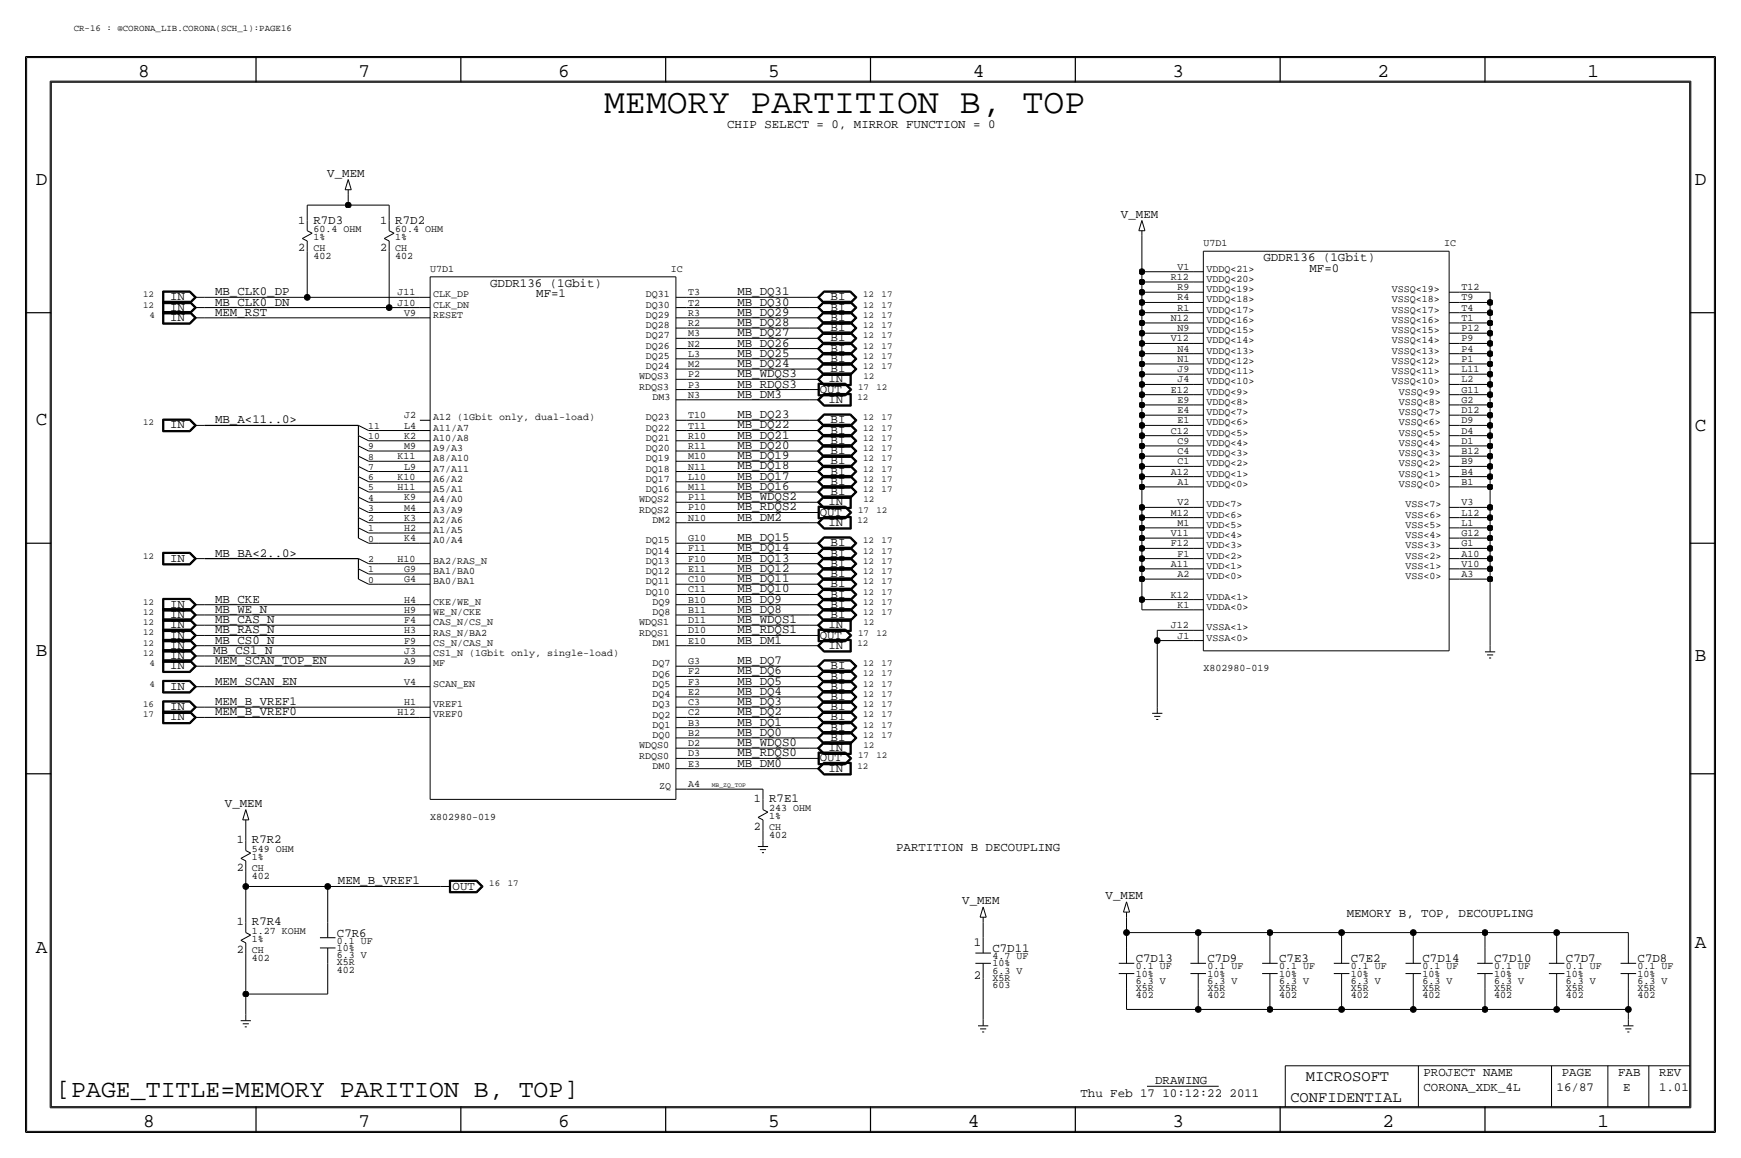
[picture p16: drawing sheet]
<svg xmlns="http://www.w3.org/2000/svg" width="432mm" height="287mm" viewBox="0 0 432 287" stroke-linecap="round" stroke-linejoin="round" font-family="sans-serif">
<defs><g id="words">
<text font-size="8.6" x="149.9" y="28">MEMORY PARTITION B, TOP</text>
<text font-size="6.2" x="14" y="271.8">[PAGE_TITLE=MEMORY PARITION B, TOP]</text>
<g font-size="4.8">
<text x="34.3" y="19.1">8</text>
<text x="88.9" y="19.1">7</text>
<text x="138.4" y="19.1">6</text>
<text x="190.5" y="19.1">5</text>
<text x="241.3" y="19.1">4</text>
<text x="290.8" y="19.1">3</text>
<text x="341.6" y="19.1">2</text>
<text x="393.7" y="19.1">1</text>
<text x="8.9" y="45.8">D</text>
<text x="420.4" y="45.8">D</text>
<text x="8.9" y="105.5">C</text>
<text x="420.4" y="106.7">C</text>
<text x="8.9" y="162.6">B</text>
<text x="420.4" y="163.9">B</text>
<text x="8.9" y="236.3">A</text>
<text x="420.4" y="235">A</text>
<text x="35.5" y="279.4">8</text>
<text x="88.9" y="279.4">7</text>
<text x="138.4" y="279.4">6</text>
<text x="190.5" y="279.4">5</text>
<text x="240" y="279.4">4</text>
<text x="290.8" y="279.4">3</text>
<text x="342.9" y="279.4">2</text>
<text x="396.2" y="279.4">1</text>
</g>
<g font-size="3.8">
<text x="323.9" y="268">MICROSOFT</text>
<text x="320" y="273.1">CONFIDENTIAL</text>
</g>
<g font-size="3.1">
<text x="180.3" y="31.8">CHIP SELECT = 0, MIRROR FUNCTION = 0</text>
<text x="81.2" y="43.8">V_MEM</text>
<text x="77.7" y="55.4">R7D3</text>
<text x="98" y="55.4">R7D2</text>
<text x="278" y="54">V_MEM</text>
<text x="313.3" y="64.8">GDDR136 (1Gbit)</text>
<text x="121.6" y="71.2">GDDR136 (1Gbit)</text>
<text x="324.8" y="67.4">MF=0</text>
<text x="42.2" y="77">IN</text>
<text x="42.2" y="74.5">IN</text>
<text x="53.3" y="75.7">MB_CLK0_DN</text>
<text x="53.3" y="73.2">MB_CLK0_DP</text>
<text x="133" y="73.7">MF=1</text>
<text x="182.9" y="75.7">MB_DQ30</text>
<text x="182.9" y="73.2">MB_DQ31</text>
<text x="206" y="77">BI</text>
<text x="206" y="74.5">BI</text>
<text x="42.2" y="79.6">IN</text>
<text x="53.3" y="78.3">MEM_RST</text>
<text x="182.9" y="83.4">MB_DQ27</text>
<text x="182.9" y="80.8">MB_DQ28</text>
<text x="182.9" y="78.3">MB_DQ29</text>
<text x="206" y="82.1">BI</text>
<text x="206" y="79.6">BI</text>
<text x="182.9" y="85.9">MB_DQ26</text>
<text x="182.9" y="88.4">MB_DQ25</text>
<text x="206" y="89.7">BI</text>
<text x="206" y="87.2">BI</text>
<text x="206" y="84.6">BI</text>
<text x="182.9" y="93.5">MB_WDQS3</text>
<text x="182.9" y="91">MB_DQ24</text>
<text x="205.5" y="94.8">IN</text>
<text x="206" y="92.3">BI</text>
<text x="182.9" y="98.6">MB_DM3</text>
<text x="182.9" y="96.1">MB_RDQS3</text>
<text x="203.3" y="97.3">OUT</text>
<text x="205.5" y="99.9">IN</text>
<text x="42.2" y="106.2">IN</text>
<text x="53.3" y="105">MB_A&lt;11..0&gt;</text>
<text x="182.9" y="106.2">MB_DQ22</text>
<text x="182.9" y="103.7">MB_DQ23</text>
<text x="206" y="107.5">BI</text>
<text x="206" y="105">BI</text>
<text x="182.9" y="113.8">MB_DQ19</text>
<text x="182.9" y="111.3">MB_DQ20</text>
<text x="182.9" y="108.8">MB_DQ21</text>
<text x="206" y="112.6">BI</text>
<text x="206" y="110">BI</text>
<text x="182.9" y="118.9">MB_DQ17</text>
<text x="182.9" y="116.4">MB_DQ18</text>
<text x="206" y="117.7">BI</text>
<text x="206" y="115.1">BI</text>
<text x="182.9" y="124">MB_WDQS2</text>
<text x="182.9" y="121.5">MB_DQ16</text>
<text x="205.5" y="125.3">IN</text>
<text x="206" y="122.7">BI</text>
<text x="206" y="120.2">BI</text>
<text x="182.9" y="129.1">MB_DM2</text>
<text x="182.9" y="126.5">MB_RDQS2</text>
<text x="203.3" y="127.8">OUT</text>
<text x="205.5" y="130.4">IN</text>
<text x="53.3" y="138">MB_BA&lt;2..0&gt;</text>
<text x="182.9" y="136.7">MB_DQ14</text>
<text x="182.9" y="134.2">MB_DQ15</text>
<text x="206" y="138">BI</text>
<text x="206" y="135.4">BI</text>
<text x="42.2" y="139.2">IN</text>
<text x="182.9" y="139.2">MB_DQ13</text>
<text x="182.9" y="141.8">MB_DQ12</text>
<text x="206" y="143.1">BI</text>
<text x="206" y="140.5">BI</text>
<text x="53.3" y="149.4">MB_CKE</text>
<text x="182.9" y="149.4">MB_DQ9</text>
<text x="182.9" y="146.9">MB_DQ10</text>
<text x="182.9" y="144.3">MB_DQ11</text>
<text x="206" y="148.1">BI</text>
<text x="206" y="145.6">BI</text>
<text x="42.2" y="155.8">IN</text>
<text x="42.2" y="153.2">IN</text>
<text x="42.2" y="150.7">IN</text>
<text x="53.3" y="154.5">MB_CAS_N</text>
<text x="53.3" y="151.9">MB_WE_N</text>
<text x="182.9" y="154.5">MB_WDQS1</text>
<text x="182.9" y="151.9">MB_DQ8</text>
<text x="205.5" y="155.8">IN</text>
<text x="206" y="150.7">BI</text>
<text x="206" y="153.2">BI</text>
<text x="42.2" y="158.3">IN</text>
<text x="42.2" y="160.8">IN</text>
<text x="53.3" y="159.6">MB_CS0_N</text>
<text x="53.3" y="157">MB_RAS_N</text>
<text x="182.9" y="159.6">MB_DM1</text>
<text x="182.9" y="157">MB_RDQS1</text>
<text x="203.3" y="158.3">OUT</text>
<text x="205.5" y="160.8">IN</text>
<text x="42.2" y="165.9">IN</text>
<text x="42.2" y="163.4">IN</text>
<text x="52.8" y="162.1">MB_CS1_N</text>
<text x="53.3" y="164.6">MEM_SCAN_TOP_EN</text>
<text x="182.9" y="167.2">MB_DQ6</text>
<text x="182.9" y="164.6">MB_DQ7</text>
<text x="206" y="165.9">BI</text>
<text x="42.2" y="171">IN</text>
<text x="53.3" y="169.7">MEM_SCAN_EN</text>
<text x="182.9" y="169.7">MB_DQ5</text>
<text x="182.9" y="172.3">MB_DQ4</text>
<text x="206" y="173.5">BI</text>
<text x="206" y="171">BI</text>
<text x="206" y="168.5">BI</text>
<text x="42.2" y="178.6">IN</text>
<text x="42.2" y="176.1">IN</text>
<text x="53.3" y="177.3">MEM_B_VREF0</text>
<text x="53.3" y="174.8">MEM_B_VREF1</text>
<text x="182.9" y="179.9">MB_DQ1</text>
<text x="182.9" y="177.3">MB_DQ2</text>
<text x="182.9" y="174.8">MB_DQ3</text>
<text x="206" y="176.1">BI</text>
<text x="206" y="178.6">BI</text>
<text x="182.9" y="185">MB_WDQS0</text>
<text x="182.9" y="182.4">MB_DQ0</text>
<text x="206" y="183.7">BI</text>
<text x="206" y="181.2">BI</text>
<text x="182.9" y="187.5">MB_RDQS0</text>
<text x="182.9" y="190">MB_DM0</text>
<text x="203.3" y="188.8">OUT</text>
<text x="205.5" y="191.3">IN</text>
<text x="205.5" y="186.2">IN</text>
<text x="55.8" y="200.1">V_MEM</text>
<text x="190.8" y="198.9">R7E1</text>
<text x="62.5" y="209.1">R7R2</text>
<text x="222.3" y="210.9">PARTITION B DECOUPLING</text>
<text x="83.8" y="219.3">MEM_B_VREF1</text>
<text x="112.3" y="220.5">OUT</text>
<text x="238.7" y="224.2">V_MEM</text>
<text x="274.2" y="222.9">V_MEM</text>
<text x="334" y="227.4">MEMORY B, TOP, DECOUPLING</text>
<text x="62.5" y="229.4">R7R4</text>
<text x="83.6" y="232.2">C7R6</text>
<text x="241.5" y="234.5">1</text>
<text x="246.1" y="236">C7D11</text>
<text x="281.7" y="238.6">C7D13</text>
<text x="299.5" y="238.6">C7D9</text>
<text x="317.2" y="238.6">C7E3</text>
<text x="335" y="238.6">C7E2</text>
<text x="352.8" y="238.6">C7D14</text>
<text x="370.6" y="238.6">C7D10</text>
<text x="388.4" y="238.6">C7D7</text>
<text x="406.1" y="238.6">C7D8</text>
<text x="241.5" y="242.6">2</text>
<text x="286.5" y="268.8">DRAWING</text>
<text x="353.1" y="266.8">PROJECT NAME</text>
<text x="387.3" y="266.8">PAGE</text>
<text x="401.3" y="266.8">FAB</text>
<text x="411.5" y="266.8">REV</text>
<text x="268" y="271.8">Thu Feb 17 10:12:22 2011</text>
<text x="353.1" y="270.6">CORONA_XDK_4L</text>
<text x="386.1" y="270.6">16/87</text>
<text x="402.6" y="270.6">E</text>
<text x="411.5" y="270.6">1.01</text>
</g>
<g font-size="2.9">
<text x="74" y="55.4">1</text>
<text x="94.3" y="55.4">1</text>
<text x="74" y="62.3">2</text>
<text x="94.3" y="62.3">2</text>
<text x="187" y="198.9">1</text>
<text x="58.7" y="209.1">1</text>
<text x="187" y="205.8">2</text>
<text x="58.7" y="216">2</text>
<text x="58.7" y="229.4">1</text>
<text x="58.7" y="236.3">2</text>
</g>
<g font-size="2.5">
<text x="77.7" y="57.5">60.4 OHM</text>
<text x="77.7" y="59.5">1%</text>
<text x="98" y="57.5">60.4 OHM</text>
<text x="98" y="59.5">1%</text>
<text x="77.7" y="62.3">CH</text>
<text x="77.7" y="64.3">402</text>
<text x="98" y="62.3">CH</text>
<text x="98" y="64.3">402</text>
<text x="298.4" y="61">U7D1</text>
<text x="358.1" y="61">IC</text>
<text x="106.7" y="67.4">U7D1</text>
<text x="166.4" y="67.4">IC</text>
<text x="290.4" y="69.4">R12</text>
<text x="292" y="66.9">V1</text>
<text x="292" y="72">R9</text>
<text x="299.2" y="69.9">VDDQ&lt;20&gt;</text>
<text x="299.2" y="67.4">VDDQ&lt;21&gt;</text>
<text x="362.5" y="71.9">T12</text>
<text x="98.6" y="73.2">J11</text>
<text x="98.6" y="75.8">J10</text>
<text x="107.4" y="73.7">CLK_DP</text>
<text x="107.4" y="76.3">CLK_DN</text>
<text x="160.2" y="73.7">DQ31</text>
<text x="160.2" y="76.3">DQ30</text>
<text x="170.7" y="73.2">T3</text>
<text x="170.7" y="75.7">T2</text>
<text x="292" y="74.5">R4</text>
<text x="292" y="77">R1</text>
<text x="299.2" y="77.5">VDDQ&lt;17&gt;</text>
<text x="299.2" y="72.4">VDDQ&lt;19&gt;</text>
<text x="299.2" y="75">VDDQ&lt;18&gt;</text>
<text x="345.2" y="77.5">VSSQ&lt;17&gt;</text>
<text x="345.2" y="75">VSSQ&lt;18&gt;</text>
<text x="345.2" y="72.4">VSSQ&lt;19&gt;</text>
<text x="362.5" y="74.5">T9</text>
<text x="362.5" y="77">T4</text>
<text x="100.3" y="78.3">V9</text>
<text x="107.4" y="78.8">RESET</text>
<text x="160.2" y="83.9">DQ27</text>
<text x="160.2" y="78.8">DQ29</text>
<text x="160.2" y="81.3">DQ28</text>
<text x="170.7" y="78.3">R3</text>
<text x="170.7" y="80.8">R2</text>
<text x="170.7" y="83.4">M3</text>
<text x="290.4" y="79.6">N12</text>
<text x="292" y="82.1">N9</text>
<text x="299.2" y="82.6">VDDQ&lt;15&gt;</text>
<text x="299.2" y="80.1">VDDQ&lt;16&gt;</text>
<text x="345.2" y="82.6">VSSQ&lt;15&gt;</text>
<text x="345.2" y="80.1">VSSQ&lt;16&gt;</text>
<text x="362.5" y="79.6">T1</text>
<text x="362.5" y="82.1">P12</text>
<text x="160.2" y="89">DQ25</text>
<text x="160.2" y="86.5">DQ26</text>
<text x="170.7" y="85.9">N2</text>
<text x="170.7" y="88.4">L3</text>
<text x="290.4" y="84.7">V12</text>
<text x="292" y="87.2">N4</text>
<text x="292" y="89.7">N1</text>
<text x="299.2" y="87.6">VDDQ&lt;13&gt;</text>
<text x="299.2" y="85.1">VDDQ&lt;14&gt;</text>
<text x="345.2" y="87.7">VSSQ&lt;13&gt;</text>
<text x="345.2" y="85.1">VSSQ&lt;14&gt;</text>
<text x="362.5" y="84.6">P9</text>
<text x="362.5" y="87.2">P4</text>
<text x="362.5" y="89.7">P1</text>
<text x="158.5" y="94">WDQS3</text>
<text x="160.2" y="91.5">DQ24</text>
<text x="170.7" y="93.5">P2</text>
<text x="170.7" y="91">M2</text>
<text x="292" y="92.3">J9</text>
<text x="292" y="94.8">J4</text>
<text x="299.2" y="95.3">VDDQ&lt;10&gt;</text>
<text x="299.2" y="90.2">VDDQ&lt;12&gt;</text>
<text x="299.2" y="92.8">VDDQ&lt;11&gt;</text>
<text x="345.2" y="95.3">VSSQ&lt;10&gt;</text>
<text x="345.2" y="92.7">VSSQ&lt;11&gt;</text>
<text x="345.2" y="90.2">VSSQ&lt;12&gt;</text>
<text x="362.5" y="92.3">L11</text>
<text x="362.5" y="94.8">L2</text>
<text x="158.5" y="96.6">RDQS3</text>
<text x="161.8" y="99.1">DM3</text>
<text x="170.7" y="96.1">P3</text>
<text x="170.7" y="98.6">N3</text>
<text x="290.4" y="97.4">E12</text>
<text x="292" y="99.9">E9</text>
<text x="299.2" y="100.3">VDDQ&lt;8&gt;</text>
<text x="299.2" y="97.8">VDDQ&lt;9&gt;</text>
<text x="346.9" y="100.4">VSSQ&lt;8&gt;</text>
<text x="346.9" y="97.8">VSSQ&lt;9&gt;</text>
<text x="362.5" y="97.3">G11</text>
<text x="362.5" y="99.9">G2</text>
<text x="100.3" y="103.7">J2</text>
<text x="100.3" y="106.2">L4</text>
<text x="107.4" y="104.2">A12 (1Gbit only, dual-load)</text>
<text x="107.4" y="106.7">A11/A7</text>
<text x="160.2" y="104.2">DQ23</text>
<text x="160.2" y="106.8">DQ22</text>
<text x="170.7" y="103.7">T10</text>
<text x="170.7" y="106.2">T11</text>
<text x="290.4" y="107.5">C12</text>
<text x="292" y="102.4">E4</text>
<text x="292" y="105">E1</text>
<text x="299.2" y="108">VDDQ&lt;5&gt;</text>
<text x="299.2" y="105.4">VDDQ&lt;6&gt;</text>
<text x="299.2" y="102.9">VDDQ&lt;7&gt;</text>
<text x="346.9" y="108">VSSQ&lt;5&gt;</text>
<text x="346.9" y="105.5">VSSQ&lt;6&gt;</text>
<text x="346.9" y="102.9">VSSQ&lt;7&gt;</text>
<text x="362.5" y="102.4">D12</text>
<text x="362.5" y="105">D9</text>
<text x="362.5" y="107.5">D4</text>
<text x="98.6" y="113.9">K11</text>
<text x="100.3" y="111.3">M9</text>
<text x="100.3" y="108.8">K2</text>
<text x="107.4" y="109.3">A10/A8</text>
<text x="107.4" y="111.8">A9/A3</text>
<text x="160.2" y="109.3">DQ21</text>
<text x="160.2" y="111.8">DQ20</text>
<text x="170.7" y="108.8">R10</text>
<text x="170.7" y="111.3">R11</text>
<text x="170.7" y="113.8">M10</text>
<text x="292" y="110.1">C9</text>
<text x="292" y="112.6">C4</text>
<text x="299.2" y="113.1">VDDQ&lt;3&gt;</text>
<text x="299.2" y="110.5">VDDQ&lt;4&gt;</text>
<text x="346.9" y="113.1">VSSQ&lt;3&gt;</text>
<text x="346.9" y="110.5">VSSQ&lt;4&gt;</text>
<text x="362.5" y="110">D1</text>
<text x="362.5" y="112.6">B12</text>
<text x="98.6" y="118.9">K10</text>
<text x="100.3" y="116.4">L9</text>
<text x="107.4" y="114.4">A8/A10</text>
<text x="107.4" y="116.9">A7/A11</text>
<text x="107.4" y="119.4">A6/A2</text>
<text x="160.2" y="114.4">DQ19</text>
<text x="160.2" y="116.9">DQ18</text>
<text x="160.2" y="119.5">DQ17</text>
<text x="170.7" y="116.4">N11</text>
<text x="170.7" y="118.9">L10</text>
<text x="290.4" y="117.7">A12</text>
<text x="292" y="115.1">C1</text>
<text x="299.2" y="118.1">VDDQ&lt;1&gt;</text>
<text x="299.2" y="115.6">VDDQ&lt;2&gt;</text>
<text x="346.9" y="118.2">VSSQ&lt;1&gt;</text>
<text x="346.9" y="115.6">VSSQ&lt;2&gt;</text>
<text x="362.5" y="115.1">B9</text>
<text x="362.5" y="117.7">B4</text>
<text x="98.6" y="121.5">H11</text>
<text x="100.3" y="124">K9</text>
<text x="107.4" y="122">A5/A1</text>
<text x="107.4" y="124.5">A4/A0</text>
<text x="158.5" y="124.5">WDQS2</text>
<text x="160.2" y="122">DQ16</text>
<text x="170.7" y="124">P11</text>
<text x="170.7" y="121.5">M11</text>
<text x="292" y="120.2">A1</text>
<text x="292" y="125.3">V2</text>
<text x="299.2" y="125.8">VDD&lt;7&gt;</text>
<text x="299.2" y="120.7">VDDQ&lt;0&gt;</text>
<text x="346.9" y="120.7">VSSQ&lt;0&gt;</text>
<text x="348.6" y="125.8">VSS&lt;7&gt;</text>
<text x="362.5" y="120.2">B1</text>
<text x="362.5" y="125.3">V3</text>
<text x="100.3" y="126.6">M4</text>
<text x="100.3" y="129.1">K3</text>
<text x="100.3" y="131.6">H2</text>
<text x="107.4" y="127.1">A3/A9</text>
<text x="107.4" y="129.6">A2/A6</text>
<text x="158.5" y="127.1">RDQS2</text>
<text x="161.8" y="129.6">DM2</text>
<text x="170.7" y="126.5">P10</text>
<text x="170.7" y="129.1">N10</text>
<text x="290.4" y="127.8">M12</text>
<text x="292" y="130.4">M1</text>
<text x="299.2" y="130.8">VDD&lt;5&gt;</text>
<text x="299.2" y="128.3">VDD&lt;6&gt;</text>
<text x="348.6" y="130.9">VSS&lt;5&gt;</text>
<text x="348.6" y="128.3">VSS&lt;6&gt;</text>
<text x="362.5" y="127.8">L12</text>
<text x="362.5" y="130.4">L1</text>
<text x="100.3" y="134.2">K4</text>
<text x="107.4" y="132.1">A1/A5</text>
<text x="107.4" y="134.7">A0/A4</text>
<text x="160.2" y="134.7">DQ15</text>
<text x="160.2" y="137.2">DQ14</text>
<text x="170.7" y="134.2">G10</text>
<text x="170.7" y="136.7">F11</text>
<text x="290.4" y="132.9">V11</text>
<text x="290.4" y="135.5">F12</text>
<text x="299.2" y="135.9">VDD&lt;3&gt;</text>
<text x="299.2" y="133.4">VDD&lt;4&gt;</text>
<text x="348.6" y="135.9">VSS&lt;3&gt;</text>
<text x="348.6" y="133.4">VSS&lt;4&gt;</text>
<text x="362.5" y="132.9">G12</text>
<text x="362.5" y="135.4">G1</text>
<text x="362.5" y="138">A10</text>
<text x="98.6" y="139.3">H10</text>
<text x="100.3" y="141.8">G9</text>
<text x="107.4" y="139.8">BA2/RAS_N</text>
<text x="107.4" y="142.3">BA1/BA0</text>
<text x="160.2" y="139.8">DQ13</text>
<text x="160.2" y="142.3">DQ12</text>
<text x="170.7" y="139.3">F10</text>
<text x="170.7" y="141.8">E11</text>
<text x="290.4" y="140.5">A11</text>
<text x="292" y="138">F1</text>
<text x="292" y="143.1">A2</text>
<text x="299.2" y="143.5">VDD&lt;0&gt;</text>
<text x="299.2" y="141">VDD&lt;1&gt;</text>
<text x="299.2" y="138.5">VDD&lt;2&gt;</text>
<text x="348.6" y="143.6">VSS&lt;0&gt;</text>
<text x="348.6" y="141">VSS&lt;1&gt;</text>
<text x="348.6" y="138.5">VSS&lt;2&gt;</text>
<text x="362.5" y="140.5">V10</text>
<text x="362.5" y="143.1">A3</text>
<text x="100.3" y="149.4">H4</text>
<text x="100.3" y="144.3">G4</text>
<text x="107.4" y="144.8">BA0/BA1</text>
<text x="107.4" y="149.9">CKE/WE_N</text>
<text x="160.2" y="144.9">DQ11</text>
<text x="160.2" y="147.4">DQ10</text>
<text x="161.8" y="149.9">DQ9</text>
<text x="170.7" y="149.4">B10</text>
<text x="170.7" y="144.3">C10</text>
<text x="170.7" y="146.9">C11</text>
<text x="290.4" y="148.2">K12</text>
<text x="299.2" y="148.6">VDDA&lt;1&gt;</text>
<text x="100.3" y="151.9">H9</text>
<text x="100.3" y="154.5">F4</text>
<text x="107.4" y="152.5">WE_N/CKE</text>
<text x="107.4" y="155">CAS_N/CS_N</text>
<text x="158.5" y="155">WDQS1</text>
<text x="161.8" y="152.5">DQ8</text>
<text x="170.7" y="154.5">D11</text>
<text x="170.7" y="151.9">B11</text>
<text x="290.4" y="155.8">J12</text>
<text x="292" y="150.7">K1</text>
<text x="299.2" y="151.2">VDDA&lt;0&gt;</text>
<text x="100.3" y="157">H3</text>
<text x="100.3" y="159.6">F9</text>
<text x="107.4" y="157.5">RAS_N/BA2</text>
<text x="107.4" y="160.1">CS_N/CAS_N</text>
<text x="158.5" y="157.6">RDQS1</text>
<text x="161.8" y="160.1">DM1</text>
<text x="170.7" y="157">D10</text>
<text x="170.7" y="159.6">E10</text>
<text x="292" y="158.3">J1</text>
<text x="299.2" y="158.8">VSSA&lt;0&gt;</text>
<text x="299.2" y="156.2">VSSA&lt;1&gt;</text>
<text x="100.3" y="164.6">A9</text>
<text x="100.3" y="162.1">J3</text>
<text x="107.4" y="162.7">CS1_N (1Gbit only, single-load)</text>
<text x="107.4" y="165.2">MF</text>
<text x="161.8" y="165.2">DQ7</text>
<text x="161.8" y="167.7">DQ6</text>
<text x="170.7" y="164.6">G3</text>
<text x="170.7" y="167.2">F2</text>
<text x="298.5" y="166.4">X802980-019</text>
<text x="100.3" y="169.7">V4</text>
<text x="107.4" y="170.2">SCAN_EN</text>
<text x="161.8" y="170.3">DQ5</text>
<text x="161.8" y="172.8">DQ4</text>
<text x="170.7" y="169.7">F3</text>
<text x="170.7" y="172.3">E2</text>
<text x="98.6" y="177.3">H12</text>
<text x="100.3" y="174.8">H1</text>
<text x="107.4" y="175.3">VREF1</text>
<text x="107.4" y="177.9">VREF0</text>
<text x="161.8" y="175.3">DQ3</text>
<text x="161.8" y="177.9">DQ2</text>
<text x="170.7" y="174.8">C3</text>
<text x="170.7" y="177.4">C2</text>
<text x="170.7" y="179.9">B3</text>
<text x="158.5" y="185.5">WDQS0</text>
<text x="161.8" y="180.4">DQ1</text>
<text x="161.8" y="183">DQ0</text>
<text x="170.7" y="185">D2</text>
<text x="170.7" y="182.4">B2</text>
<text x="158.5" y="188.1">RDQS0</text>
<text x="161.8" y="190.6">DM0</text>
<text x="170.7" y="187.5">D3</text>
<text x="170.7" y="190.1">E3</text>
<text x="163.5" y="195.7">ZQ</text>
<text x="170.7" y="195.1">A4</text>
<text x="106.7" y="203.3">X802980-019</text>
<text x="190.8" y="203">1%</text>
<text x="190.8" y="201">243 OHM</text>
<text x="190.8" y="205.8">CH</text>
<text x="190.8" y="207.8">402</text>
<text x="62.5" y="215.9">CH</text>
<text x="62.5" y="211.1">549 OHM</text>
<text x="62.5" y="213.2">1%</text>
<text x="62.5" y="218">402</text>
<text x="62.5" y="233.5">1%</text>
<text x="62.5" y="231.4">1.27 KOHM</text>
<text x="83.6" y="234">0.1 UF</text>
<text x="62.5" y="238.3">402</text>
<text x="62.5" y="236.3">CH</text>
<text x="83.6" y="237.5">6.3 V</text>
<text x="83.6" y="235.8">10%</text>
<text x="83.6" y="239.3">X5R</text>
<text x="246.1" y="237.8">4.7 UF</text>
<text x="246.1" y="239.6">10%</text>
<text x="83.6" y="241.1">402</text>
<text x="246.1" y="244.9">603</text>
<text x="246.1" y="241.4">6.3 V</text>
<text x="246.1" y="243.1">X5R</text>
<text x="281.7" y="245.7">X5R</text>
<text x="281.7" y="243.9">6.3 V</text>
<text x="281.7" y="242.1">10%</text>
<text x="281.7" y="240.3">0.1 UF</text>
<text x="299.5" y="243.9">6.3 V</text>
<text x="299.5" y="242.1">10%</text>
<text x="299.5" y="245.7">X5R</text>
<text x="299.5" y="240.3">0.1 UF</text>
<text x="317.2" y="245.7">X5R</text>
<text x="317.2" y="243.9">6.3 V</text>
<text x="317.2" y="242.1">10%</text>
<text x="317.2" y="240.3">0.1 UF</text>
<text x="335" y="242.1">10%</text>
<text x="335" y="243.9">6.3 V</text>
<text x="335" y="245.7">X5R</text>
<text x="335" y="240.3">0.1 UF</text>
<text x="352.8" y="243.9">6.3 V</text>
<text x="352.8" y="245.7">X5R</text>
<text x="352.8" y="242.1">10%</text>
<text x="352.8" y="240.3">0.1 UF</text>
<text x="370.6" y="242.1">10%</text>
<text x="370.6" y="243.9">6.3 V</text>
<text x="370.6" y="245.7">X5R</text>
<text x="370.6" y="240.3">0.1 UF</text>
<text x="388.4" y="242.1">10%</text>
<text x="388.4" y="243.9">6.3 V</text>
<text x="388.4" y="245.7">X5R</text>
<text x="388.4" y="240.3">0.1 UF</text>
<text x="406.1" y="242.1">10%</text>
<text x="406.1" y="243.9">6.3 V</text>
<text x="406.1" y="245.7">X5R</text>
<text x="406.1" y="240.3">0.1 UF</text>
<text x="281.7" y="247.4">402</text>
<text x="299.5" y="247.4">402</text>
<text x="317.2" y="247.4">402</text>
<text x="335" y="247.4">402</text>
<text x="352.8" y="247.4">402</text>
<text x="370.6" y="247.4">402</text>
<text x="388.4" y="247.4">402</text>
<text x="406.1" y="247.4">402</text>
</g>
<g font-size="2.4">
<text x="91.3" y="106.3">11</text>
<text x="91.3" y="113.9">8</text>
<text x="91.3" y="111.4">9</text>
<text x="91.3" y="108.9">10</text>
<text x="91.3" y="116.5">7</text>
<text x="91.3" y="119">6</text>
<text x="91.3" y="124.1">4</text>
<text x="91.3" y="121.6">5</text>
<text x="91.3" y="131.7">1</text>
<text x="91.3" y="129.2">2</text>
<text x="91.3" y="126.6">3</text>
<text x="91.3" y="134.3">0</text>
<text x="91.3" y="139.3">2</text>
<text x="91.3" y="141.9">1</text>
<text x="91.3" y="144.4">0</text>
</g>
<g font-size="2.3">
<text x="18.3" y="7.7">CR-16 : @CORONA_LIB.CORONA(SCH_1):PAGE16</text>
<text x="35.5" y="76.3">12</text>
<text x="35.5" y="73.7">12</text>
<text x="214.1" y="76.3">12</text>
<text x="214.1" y="73.7">12</text>
<text x="218.6" y="76.3">17</text>
<text x="218.6" y="73.7">17</text>
<text x="37.1" y="78.8">4</text>
<text x="214.1" y="83.9">12</text>
<text x="214.1" y="81.3">12</text>
<text x="214.1" y="78.8">12</text>
<text x="218.6" y="83.9">17</text>
<text x="218.6" y="81.3">17</text>
<text x="218.6" y="78.8">17</text>
<text x="214.1" y="86.4">12</text>
<text x="214.1" y="89">12</text>
<text x="218.6" y="86.4">17</text>
<text x="218.6" y="89">17</text>
<text x="214.1" y="91.5">12</text>
<text x="214.2" y="94">12</text>
<text x="218.6" y="91.5">17</text>
<text x="212.6" y="99.1">12</text>
<text x="212.8" y="96.6">17</text>
<text x="217.4" y="96.6">12</text>
<text x="35.5" y="105.5">12</text>
<text x="214.1" y="106.7">12</text>
<text x="214.1" y="104.2">12</text>
<text x="218.6" y="106.7">17</text>
<text x="218.6" y="104.2">17</text>
<text x="214.1" y="111.8">12</text>
<text x="214.1" y="109.3">12</text>
<text x="218.6" y="111.8">17</text>
<text x="218.6" y="109.3">17</text>
<text x="214.1" y="119.4">12</text>
<text x="214.1" y="116.9">12</text>
<text x="214.1" y="114.4">12</text>
<text x="218.6" y="119.4">17</text>
<text x="218.6" y="116.9">17</text>
<text x="218.6" y="114.4">17</text>
<text x="214.1" y="122">12</text>
<text x="214.2" y="124.5">12</text>
<text x="218.6" y="122">17</text>
<text x="212.6" y="129.6">12</text>
<text x="212.8" y="127.1">17</text>
<text x="217.4" y="127.1">12</text>
<text x="214.1" y="137.2">12</text>
<text x="214.1" y="134.7">12</text>
<text x="218.6" y="137.2">17</text>
<text x="218.6" y="134.7">17</text>
<text x="35.5" y="138.5">12</text>
<text x="214.1" y="139.8">12</text>
<text x="214.1" y="142.3">12</text>
<text x="218.6" y="139.8">17</text>
<text x="218.6" y="142.3">17</text>
<text x="35.5" y="149.9">12</text>
<text x="214.1" y="149.9">12</text>
<text x="214.1" y="147.4">12</text>
<text x="214.1" y="144.8">12</text>
<text x="218.6" y="149.9">17</text>
<text x="218.6" y="147.4">17</text>
<text x="218.6" y="144.8">17</text>
<text x="35.5" y="155">12</text>
<text x="35.5" y="152.5">12</text>
<text x="214.1" y="152.5">12</text>
<text x="214.2" y="155">12</text>
<text x="218.6" y="152.5">17</text>
<text x="35.5" y="160.1">12</text>
<text x="35.5" y="157.5">12</text>
<text x="212.6" y="160.1">12</text>
<text x="212.8" y="157.5">17</text>
<text x="217.4" y="157.5">12</text>
<text x="35.5" y="162.6">12</text>
<text x="37.1" y="165.2">4</text>
<text x="214.1" y="167.7">12</text>
<text x="214.1" y="165.2">12</text>
<text x="218.6" y="167.7">17</text>
<text x="218.6" y="165.2">17</text>
<text x="37.1" y="170.2">4</text>
<text x="214.1" y="170.2">12</text>
<text x="214.1" y="172.8">12</text>
<text x="218.6" y="170.2">17</text>
<text x="218.6" y="172.8">17</text>
<text x="35.5" y="177.9">17</text>
<text x="35.5" y="175.3">16</text>
<text x="214.1" y="177.9">12</text>
<text x="214.1" y="175.3">12</text>
<text x="218.6" y="177.9">17</text>
<text x="218.6" y="175.3">17</text>
<text x="214.1" y="182.9">12</text>
<text x="214.1" y="180.4">12</text>
<text x="214.2" y="185.5">12</text>
<text x="218.6" y="182.9">17</text>
<text x="218.6" y="180.4">17</text>
<text x="212.6" y="190.6">12</text>
<text x="212.8" y="188">17</text>
<text x="217.4" y="188">12</text>
<text x="121.4" y="219.8">16</text>
<text x="125.9" y="219.8">17</text>
</g>
<text font-size="1.6" x="176.5" y="195.1">MB_ZQ_TOP</text>
</g></defs>
<!-- layer: Nets -->
<g fill="none" stroke="#000" stroke-width=".25">
<path d="M76.2 50.9h10.2zM76.2 50.9v3.8zM86.4 48.3v2.6zM86.4 50.9h10.1zM96.5 50.9v3.8zM283.2 58.5v8.9zM50.8 78.8h53.3zM50.8 76.3h45.7zM50.8 73.7h25.4zM76.2 73.7h27.9zM76.2 62.3v11.4zM96.5 76.3h7.6z"/>
<path d="M96.5 62.3v14zM170.2 78.8h30.5zM170.2 76.3h30.5zM170.2 73.7h30.5zM283.2 67.4h12.7zM283.2 67.4v2.5zM283.2 69.9h12.7zM283.2 69.9v2.5zM283.2 72.4h12.7zM283.2 72.4v2.6zM283.2 75h12.7zM283.2 75v2.5z"/>
<path d="M283.2 77.5h12.7zM283.2 77.5v2.6zM361.9 77.5h7.7zM361.9 75h7.7zM361.9 72.4h7.7zM369.6 77.5v2.6zM369.6 75v2.5zM369.6 72.4v2.6zM170.2 94h30.5zM170.2 86.4h30.5zM170.2 83.9h30.5zM170.2 89h30.5z"/>
<path d="M170.2 99.1h30.5zM170.2 96.6h30.5zM170.2 91.5h30.5zM170.2 81.3h30.5zM283.2 80.1h12.7zM283.2 80.1v2.5zM283.2 82.6h12.7zM283.2 82.6v2.5zM283.2 85.1h12.7zM283.2 85.1v2.6zM283.2 87.7h12.7zM283.2 87.7v2.5z"/>
<path d="M283.2 90.2h12.7zM283.2 90.2v2.6zM283.2 92.8h12.7zM283.2 92.8v2.5zM283.2 95.3h12.7zM283.2 95.3v2.5zM283.2 97.8h12.7zM283.2 97.8v2.6zM361.9 97.8h7.7zM361.9 95.3h7.7zM361.9 92.8h7.7zM361.9 90.2h7.7z"/>
<path d="M361.9 87.7h7.7zM361.9 85.1h7.7zM361.9 82.6h7.7zM361.9 80.1h7.7zM369.6 97.8v2.6zM369.6 95.3v2.5zM369.6 92.8v2.5zM369.6 90.2v2.6zM369.6 87.7v2.5zM369.6 85.1v2.6zM369.6 82.6v2.5zM369.6 80.1v2.5z"/>
<path d="M94 111.8h10.1zM94 109.3h10.1zM94 119.4h10.1zM94 116.9h10.1zM94 114.4h10.1zM94 106.7h10.1zM170.2 119.4h30.5zM170.2 116.9h30.5zM170.2 114.4h30.5zM170.2 111.8h30.5zM170.2 109.3h30.5zM170.2 106.7h30.5z"/>
<path d="M170.2 104.2h30.5zM283.2 100.4h12.7zM283.2 100.4v2.5zM283.2 102.9h12.7zM283.2 102.9v2.6zM283.2 105.5h12.7zM283.2 105.5v2.5zM283.2 108h12.7zM283.2 108v2.5zM283.2 110.5h12.7zM283.2 110.5v2.6zM283.2 113.1h12.7z"/>
<path d="M283.2 113.1v2.5zM283.2 115.6h12.7zM283.2 115.6v2.6zM283.2 118.2h12.7zM283.2 118.2v2.5zM361.9 118.2h7.7zM361.9 115.6h7.7zM361.9 113.1h7.7zM361.9 110.5h7.7zM361.9 108h7.7zM361.9 105.5h7.7zM361.9 102.9h7.7z"/>
<path d="M361.9 100.4h7.7zM369.6 118.2v2.5zM369.6 115.6v2.6zM369.6 113.1v2.5zM369.6 110.5v2.6zM369.6 108v2.5zM369.6 105.5v2.5zM369.6 102.9v2.6zM369.6 100.4v2.5zM94 134.7h10.1zM94 129.6h10.1zM94 122h10.1z"/>
<path d="M94 132.1h10.1zM94 124.5h10.1zM94 127.1h10.1zM94 139.8h10.1zM170.2 129.6h30.5zM170.2 139.8h30.5zM170.2 137.2h30.5zM170.2 134.7h30.5zM170.2 127.1h30.5zM170.2 124.5h30.5zM170.2 122h30.5zM283.2 120.7h12.7z"/>
<path d="M283.2 120.7v5.1zM283.2 125.8h12.7zM283.2 125.8v2.5zM283.2 128.3h12.7zM283.2 128.3v2.6zM283.2 130.9h12.7zM283.2 130.9v2.5zM283.2 133.4h12.7zM283.2 133.4v2.5zM283.2 135.9h12.7zM283.2 135.9v2.6zM283.2 138.5h12.7z"/>
<path d="M283.2 138.5v2.5zM361.9 138.5h7.7zM361.9 135.9h7.7zM361.9 133.4h7.7zM361.9 130.9h7.7zM361.9 128.3h7.7zM361.9 125.8h7.7zM361.9 120.7h7.7zM369.6 138.5v2.5zM369.6 135.9v2.6zM369.6 133.4v2.5zM369.6 130.9v2.5z"/>
<path d="M369.6 128.3v2.6zM369.6 125.8v2.5zM369.6 120.7v5.1zM50.8 157.5h53.3zM50.8 155h53.3zM50.8 152.5h53.3zM50.8 149.9h53.3zM94 144.8h10.1zM94 142.3h10.1zM170.2 155h30.5zM170.2 149.9h30.5zM170.2 147.4h30.5z"/>
<path d="M170.2 144.8h30.5zM170.2 142.3h30.5zM170.2 157.5h30.5zM170.2 152.5h30.5zM283.2 141h12.7zM283.2 141v2.6zM283.2 143.6h12.7zM283.2 143.6v5zM283.2 148.6h12.7zM283.2 148.6v2.6zM283.2 151.2h12.7zM287 156.3v2.5z"/>
<path d="M287 158.8v16.5zM287 156.3h8.9zM287 158.8h8.9zM361.9 143.6h7.7zM361.9 141h7.7zM369.6 141v2.6zM369.6 143.6v16.5zM50.8 177.9h53.3zM50.8 175.3h53.3zM50.8 170.2h53.3zM50.8 165.2h53.3zM50.8 162.6h53.3z"/>
<path d="M50.8 160.1h53.3zM170.2 177.9h30.5zM170.2 170.2h30.5zM170.2 167.7h30.5zM170.2 165.2h30.5zM170.2 160.1h30.5zM170.2 175.3h30.5zM170.2 172.8h30.5zM170.2 190.6h30.5zM170.2 195.6h19zM170.2 185.5h30.5zM170.2 182.9h30.5z"/>
<path d="M170.2 180.4h30.5zM170.2 188h30.5zM189.2 195.6v2.6zM61 219.8h20.3zM61 204.5v3.8zM61 216v3.8zM61 219.8v8.9zM81.3 219.8h27.9zM81.3 219.8v8.9zM189.2 205.8v2.5zM61 236.3v10.1zM81.3 238.8v7.6z"/>
<path d="M243.8 228.7v3.8zM279.4 227.4v3.8zM279.4 231.2v3.8zM279.4 231.2h17.8zM297.2 231.2h17.8zM297.2 231.2v3.8zM315 231.2v3.8zM315 231.2h17.7zM332.7 231.2h17.8zM332.7 231.2v3.8zM350.5 231.2v3.8zM350.5 231.2h17.8z"/>
<path d="M368.3 231.2v3.8zM368.3 231.2h17.8zM386.1 231.2v3.8zM386.1 231.2h17.8zM403.9 231.2v3.8zM61 246.4h20.3zM61 246.4v5.1zM243.8 242.6v10.2zM279.4 250.2h17.8zM279.4 245.2v5zM297.2 250.2h17.8zM297.2 245.2v5z"/>
<path d="M315 245.2v5zM315 250.2h17.7zM332.7 250.2h17.8zM332.7 245.2v5zM350.5 245.2v5zM350.5 250.2h17.8zM368.3 250.2h17.8zM368.3 245.2v5zM386.1 245.2v5zM386.1 250.2h17.8zM403.9 250.2v2.6zM403.9 245.2v5z"/>
</g>
<g fill="none" stroke="#000" stroke-width=".3">
<path d="M50.8 105.5h38.1zM88.9 105.5v2.5zM88.9 108v2.5zM88.9 110.5v2.6zM88.9 113.1v2.5zM88.9 115.6v2.6zM88.9 118.2v2.5zM50.8 138.5h38.1zM88.9 138.5v2.5zM88.9 120.7v2.5zM88.9 123.2v2.6zM88.9 125.8v2.5z"/>
<path d="M88.9 128.3v2.6zM88.9 130.9v2.5zM88.9 141v2.6z"/>
</g>
<g fill="#000" stroke="#000" stroke-width=".25">
<circle cx="86.4" cy="50.9" r=".72"/>
<circle cx="76.2" cy="73.7" r=".72"/>
<circle cx="96.5" cy="76.3" r=".72"/>
<circle cx="283.2" cy="72.4" r=".72"/>
<circle cx="283.2" cy="77.5" r=".72"/>
<circle cx="283.2" cy="75" r=".72"/>
<circle cx="283.2" cy="69.9" r=".72"/>
<circle cx="283.2" cy="67.4" r=".72"/>
<circle cx="369.6" cy="77.5" r=".72"/>
<circle cx="369.6" cy="75" r=".72"/>
<circle cx="283.2" cy="95.3" r=".72"/>
<circle cx="283.2" cy="97.8" r=".72"/>
<circle cx="283.2" cy="92.8" r=".72"/>
<circle cx="283.2" cy="87.7" r=".72"/>
<circle cx="283.2" cy="82.6" r=".72"/>
<circle cx="283.2" cy="80.1" r=".72"/>
<circle cx="283.2" cy="90.2" r=".72"/>
<circle cx="283.2" cy="85.1" r=".72"/>
<circle cx="369.6" cy="97.8" r=".72"/>
<circle cx="369.6" cy="92.8" r=".72"/>
<circle cx="369.6" cy="90.2" r=".72"/>
<circle cx="369.6" cy="80.1" r=".72"/>
<circle cx="369.6" cy="87.7" r=".72"/>
<circle cx="369.6" cy="85.1" r=".72"/>
<circle cx="369.6" cy="82.6" r=".72"/>
<circle cx="369.6" cy="95.3" r=".72"/>
<circle cx="283.2" cy="108" r=".72"/>
<circle cx="283.2" cy="105.5" r=".72"/>
<circle cx="283.2" cy="118.2" r=".72"/>
<circle cx="283.2" cy="113.1" r=".72"/>
<circle cx="283.2" cy="110.5" r=".72"/>
<circle cx="283.2" cy="102.9" r=".72"/>
<circle cx="283.2" cy="100.4" r=".72"/>
<circle cx="283.2" cy="115.6" r=".72"/>
<circle cx="369.6" cy="100.4" r=".72"/>
<circle cx="369.6" cy="108" r=".72"/>
<circle cx="369.6" cy="102.9" r=".72"/>
<circle cx="369.6" cy="118.2" r=".72"/>
<circle cx="369.6" cy="110.5" r=".72"/>
<circle cx="369.6" cy="113.1" r=".72"/>
<circle cx="369.6" cy="105.5" r=".72"/>
<circle cx="369.6" cy="115.6" r=".72"/>
<circle cx="283.2" cy="133.4" r=".72"/>
<circle cx="283.2" cy="130.9" r=".72"/>
<circle cx="283.2" cy="128.3" r=".72"/>
<circle cx="283.2" cy="125.8" r=".72"/>
<circle cx="283.2" cy="120.7" r=".72"/>
<circle cx="283.2" cy="138.5" r=".72"/>
<circle cx="283.2" cy="135.9" r=".72"/>
<circle cx="369.6" cy="120.7" r=".72"/>
<circle cx="369.6" cy="133.4" r=".72"/>
<circle cx="369.6" cy="128.3" r=".72"/>
<circle cx="369.6" cy="130.9" r=".72"/>
<circle cx="369.6" cy="125.8" r=".72"/>
<circle cx="369.6" cy="138.5" r=".72"/>
<circle cx="369.6" cy="135.9" r=".72"/>
<circle cx="283.2" cy="141" r=".72"/>
<circle cx="283.2" cy="143.6" r=".72"/>
<circle cx="283.2" cy="148.6" r=".72"/>
<circle cx="287" cy="158.8" r=".72"/>
<circle cx="369.6" cy="141" r=".72"/>
<circle cx="369.6" cy="143.6" r=".72"/>
<circle cx="61" cy="219.8" r=".72"/>
<circle cx="81.3" cy="219.8" r=".72"/>
<circle cx="279.4" cy="231.2" r=".72"/>
<circle cx="297.2" cy="231.2" r=".72"/>
<circle cx="315" cy="231.2" r=".72"/>
<circle cx="332.7" cy="231.2" r=".72"/>
<circle cx="350.5" cy="231.2" r=".72"/>
<circle cx="368.3" cy="231.2" r=".72"/>
<circle cx="386.1" cy="231.2" r=".72"/>
<circle cx="61" cy="246.4" r=".72"/>
<circle cx="297.2" cy="250.2" r=".72"/>
<circle cx="315" cy="250.2" r=".72"/>
<circle cx="332.7" cy="250.2" r=".72"/>
<circle cx="350.5" cy="250.2" r=".72"/>
<circle cx="368.3" cy="250.2" r=".72"/>
<circle cx="386.1" cy="250.2" r=".72"/>
<circle cx="403.9" cy="250.2" r=".72"/>
</g>
<!-- layer: Components -->
<g fill="none" stroke="#000" stroke-width=".25">
<path d="M75 59.1l2.4-1.3zM75 59.1l1.2 .6zM76.2 59.7v2.6zM76.2 54.7v2.5zM76.2 57.2l1.2 .6zM85.6 47h1.5zM86.4 44.5l-.8 2.5zM86.4 47v1.3zM86.4 44.5l.7 2.5zM95.3 59.1l2.4-1.3zM95.3 59.1l1.2 .6zM96.5 59.7v2.6z"/>
<path d="M96.5 54.7v2.5zM96.5 57.2l1.2 .6zM282.4 57.2h1.6zM283.2 57.2v1.3zM283.2 54.7l.8 2.5zM283.2 54.7l-.8 2.5zM40.3 77.2v3.2zM40.3 74.7v3.1zM40.3 77.8h6.8zM40.3 72.1v3.2zM40.3 75.3h6.8zM40.3 77.2h6.8z"/>
<path d="M40.3 74.7h6.8zM40.3 72.1h6.8zM40.4 77.3v3zM40.4 74.8v2.9zM40.4 77.7h6.7zM40.4 72.2v3zM40.4 75.2h6.7zM40.4 77.3h6.7zM40.4 74.8h6.7zM40.4 72.2h6.7zM40.5 77.4h6.5zM40.5 74.9h6.5z"/>
<path d="M40.5 72.3h6.5zM40.5 77.4v2.8zM40.5 74.9v2.7zM40.5 77.6h6.5zM40.5 72.3v2.8zM40.5 75.1h6.5zM40.6 77.5h6.4zM40.6 75h6.4zM40.6 72.4h6.4zM40.6 77.5v2.6zM40.6 75v2.5zM40.6 72.4v2.6z"/>
<path d="M47 77.5l1.3-1.2zM47 75l1.3-1.3zM47 77.5l1.3 1.3zM47 75l1.3 1.3zM47 72.4l1.3 1.3zM47 77.6l1.4-1.3zM47 75.1l1.4-1.4zM47 77.4l1.4 1.4zM47 74.9l1.4 1.4zM47 72.3l1.4 1.4zM47.1 77.3l1.5 1.5zM47.1 74.8l1.5 1.5z"/>
<path d="M47.1 72.2l1.5 1.5zM47.1 77.2l1.6 1.6zM47.1 74.7l1.6 1.6zM47.1 72.1l1.6 1.6zM47.1 77.8l1.6-1.5zM47.1 75.3l1.6-1.6zM48.3 78.8h2.5zM48.3 76.3h2.5zM48.3 73.7h2.5zM48.6 78.8l-1.5 1.5zM48.6 76.3l-1.5 1.4zM48.6 73.7l-1.5 1.5z"/>
<path d="M104.1 78.8h2.6zM104.1 73.7h2.6zM104.1 76.3h2.6zM106.7 68.6h60.9zM106.7 68.6v129.6zM167.6 68.6v129.6zM167.6 73.7h2.6zM167.6 76.3h2.6zM167.6 78.8h2.6zM200.7 78.8h2.5zM200.7 76.3h2.5zM200.7 73.7h2.5z"/>
<path d="M202.7 78.8l1.6-1.6zM202.7 76.3l1.6-1.6zM202.7 73.7l1.6-1.6zM202.7 78.8l1.6 1.6zM202.7 76.3l1.6 1.5zM202.7 73.7l1.6 1.6zM202.9 78.8l1.5-1.5zM202.9 76.3l1.5-1.5zM202.9 78.8l1.5 1.5zM202.9 76.3l1.5 1.4zM202.9 73.7l1.5 1.5zM203 78.8l1.4-1.4z"/>
<path d="M203 76.3l1.4-1.4zM203 73.7l1.4-1.4zM203 78.8l1.4 1.4zM203 76.3l1.4 1.3zM203 73.7l1.4 1.4zM203.2 78.8l1.3 1.3zM203.2 76.3l1.3 1.2zM203.2 73.7l1.3 1.3zM203.2 78.8l1.3-1.3zM203.2 76.3l1.3-1.3zM203.2 73.7l1.3-1.3zM204.3 79.8h6.7z"/>
<path d="M204.3 77.2h6.7zM204.3 74.7h6.7zM204.3 72.1h6.7zM204.3 77.8h6.7zM204.3 75.3h6.7zM204.4 79.9l-1.5 1.4zM204.4 72.2l-1.5 1.5zM204.4 79.9h6.5zM204.4 77.3h6.5zM204.4 74.8h6.5zM204.4 72.2h6.5zM204.4 77.7h6.5z"/>
<path d="M204.4 75.2h6.5zM204.4 77.6h6.5zM204.4 75.1h6.5zM204.4 80h6.5zM204.4 77.4h6.5zM204.4 74.9h6.5zM204.4 72.3h6.5zM204.5 77.5h6.3zM204.5 75h6.3zM204.5 72.4h6.3zM210.8 77.5l1.3-1.2zM210.8 75l1.3-1.3z"/>
<path d="M210.8 77.5l1.3 1.3zM210.8 75l1.3 1.3zM210.8 72.4l1.3 1.3zM210.9 77.6l1.3-1.3zM210.9 75.1l1.3-1.4zM210.9 80l1.3 1.3zM210.9 77.4l1.3 1.4zM210.9 74.9l1.3 1.4zM210.9 72.3l1.3 1.4zM210.9 75.2l1.5-1.5zM210.9 79.9l1.5 1.4zM210.9 77.3l1.5 1.5z"/>
<path d="M210.9 74.8l1.5 1.5zM210.9 72.2l1.5 1.5zM211 77.8l1.5-1.5zM211 75.3l1.5-1.6zM211 79.8l1.5 1.5zM211 77.2l1.5 1.6zM211 74.7l1.5 1.6zM211 72.1l1.5 1.6zM212.4 76.3l-1.5 1.4zM295.9 67.4h2.5zM295.9 75h2.5zM295.9 77.5h2.5z"/>
<path d="M295.9 72.4h2.5zM295.9 69.9h2.5zM298.4 62.3h61zM298.4 62.3v99zM359.4 62.3v99zM359.4 75h2.5zM359.4 72.4h2.5zM359.4 77.5h2.5zM40.3 80.4h6.8zM40.4 80.3h6.7zM40.5 80.2h6.5zM40.6 80.1h6.4z"/>
<path d="M47 80.1l1.3-1.3zM47 80.2l1.4-1.4zM47.1 80.4l1.6-1.6zM167.6 81.3h2.6zM167.6 91.5h2.6zM167.6 94h2.6zM167.6 96.6h2.6zM167.6 99.1h2.6zM167.6 89h2.6zM167.6 83.9h2.6zM167.6 86.4h2.6zM200.7 81.3h2.5z"/>
<path d="M200.7 91.5h2.5zM200.7 89h2.5zM200.7 86.4h2.5zM200.7 83.9h2.5zM200.7 99.1h2.5zM200.7 96.6h2.5zM200.7 94h2.5zM202.7 81.3l1.6-1.5zM202.7 91.5l1.6-1.6zM202.7 89l1.6-1.6zM202.7 86.4l1.6-1.6zM202.7 83.9l1.6-1.6z"/>
<path d="M202.7 99.1l1.6-1.6zM202.7 94l1.6-1.5zM202.7 81.3l1.6 1.6zM202.7 91.5l1.6 1.6zM202.7 89l1.6 1.5zM202.7 86.4l1.6 1.6zM202.7 83.9l1.6 1.5zM202.7 99.1l1.6 1.6zM202.7 94l1.6 1.6zM202.9 91.5l1.5-1.5zM202.9 89l1.5-1.5zM202.9 86.4l1.5-1.5z"/>
<path d="M202.9 83.9l1.5-1.5zM202.9 99.1l1.5-1.5zM202.9 95v3.1zM202.9 98.1h6.8zM202.9 94l1.5-1.4zM202.9 95h6.8zM202.9 81.3l1.5 1.5zM202.9 91.5l1.5 1.5zM202.9 89l1.5 1.4zM202.9 86.4l1.5 1.5zM202.9 83.9l1.5 1.4zM202.9 99.1l1.5 1.5z"/>
<path d="M202.9 94l1.5 1.5zM203 95.1v2.9zM203 98h6.7zM203 95.1h6.7zM203 81.3l1.4-1.3zM203 91.5l1.4-1.4zM203 89l1.4-1.4zM203 86.4l1.4-1.4zM203 83.9l1.4-1.4zM203 99.1l1.4-1.4zM203 94l1.4-1.3zM203 81.3l1.4 1.4z"/>
<path d="M203 91.5l1.4 1.4zM203 89l1.4 1.3zM203 86.4l1.4 1.4zM203 83.9l1.4 1.3zM203 99.1l1.4 1.4zM203 94l1.4 1.4zM203.1 95.2v2.7zM203.1 97.9h6.5zM203.1 95.2h6.5zM203.2 81.3l1.3 1.3zM203.2 91.5l1.3 1.3zM203.2 89l1.3 1.2z"/>
<path d="M203.2 86.4l1.3 1.3zM203.2 83.9l1.3 1.2zM203.2 99.1l1.3 1.3zM203.2 94l1.3 1.3zM203.2 81.3l1.3-1.2zM203.2 91.5l1.3-1.3zM203.2 89l1.3-1.3zM203.2 86.4l1.3-1.3zM203.2 83.9l1.3-1.3zM203.2 99.1l1.3-1.3zM203.2 95.3h6.3zM203.2 95.3v2.5z"/>
<path d="M203.2 97.8h6.3zM203.2 94l1.3-1.2zM204.3 89.9h6.7zM204.3 87.4h6.7zM204.3 84.8h6.7zM204.3 82.3h6.7zM204.3 95.6h6.8zM204.3 82.9h6.7zM204.3 80.4h6.7zM204.3 93.1h6.7zM204.3 90.5h6.7zM204.3 88h6.7z"/>
<path d="M204.3 85.4h6.7zM204.3 97.5h6.8zM204.3 92.5h6.8zM204.4 90h6.5zM204.4 87.5h6.5zM204.4 84.9h6.5zM204.4 82.4h6.5zM204.4 82.8h6.5zM204.4 80.3h6.5zM204.4 93h6.5zM204.4 90.4h6.5zM204.4 87.9h6.5z"/>
<path d="M204.4 85.3h6.5zM204.4 97.6h6.6zM204.4 92.6h6.6zM204.4 95.5h6.6zM204.4 82.7h6.5zM204.4 80.2h6.5zM204.4 92.9h6.5zM204.4 90.3h6.5zM204.4 87.8h6.5zM204.4 85.2h6.5zM204.4 97.7h6.5zM204.4 92.7h6.5z"/>
<path d="M204.4 95.4h6.5zM204.4 90.1h6.5zM204.4 87.6h6.5zM204.4 85h6.5zM204.4 82.5h6.5zM204.5 82.6h6.3zM204.5 80.1h6.3zM204.5 92.8h6.3zM204.5 90.2h6.3zM204.5 87.7h6.3zM204.5 85.1h6.3zM204.5 97.8h6.3z"/>
<path d="M204.5 95.3h6.3zM209.5 95.3l1.3 1.3zM209.5 97.8l1.3-1.2zM209.6 97.9l1.4-1.3zM209.6 95.2l1.4 1.4zM209.7 95.1l1.4 1.5zM209.7 98l1.4-1.4zM209.7 95l1.6 1.6zM209.7 98.1l1.6-1.5zM210.8 82.6l1.3-1.3zM210.8 80.1l1.3-1.3zM210.8 92.8l1.3-1.3z"/>
<path d="M210.8 90.2l1.3-1.2zM210.8 87.7l1.3-1.3zM210.8 85.1l1.3-1.2zM210.8 97.8v2.6zM210.8 92.8v2.5zM210.8 80.1l1.3 1.2zM210.8 90.2l1.3 1.3zM210.8 87.7l1.3 1.3zM210.8 85.1l1.3 1.3zM210.8 82.6l1.3 1.3zM210.9 82.7l1.3-1.4zM210.9 80.2l1.3-1.4z"/>
<path d="M210.9 92.9l1.3-1.4zM210.9 90.3l1.3-1.3zM210.9 87.8l1.3-1.4zM210.9 85.2l1.3-1.3zM210.9 90.1l1.3 1.4zM210.9 87.6l1.3 1.4zM210.9 85l1.3 1.4zM210.9 82.5l1.3 1.4zM210.9 82.8l1.5-1.5zM210.9 80.3l1.5-1.5zM210.9 93l1.5-1.5zM210.9 90.4l1.5-1.4z"/>
<path d="M210.9 85.3l1.5-1.4zM210.9 97.7v2.8zM210.9 92.7v2.7zM210.9 90l1.5 1.5zM210.9 87.5l1.5 1.5zM210.9 84.9l1.5 1.5zM210.9 82.4l1.5 1.5zM211 82.9l1.5-1.6zM211 80.4l1.5-1.6zM211 93.1l1.5-1.6zM211 90.5l1.5-1.5zM211 88l1.5-1.6z"/>
<path d="M211 85.4l1.5-1.5zM211 89.9l1.5 1.6zM211 87.4l1.5 1.6zM211 84.8l1.5 1.6zM211 82.3l1.5 1.6zM211 97.6v3zM211 92.6v2.9zM211.1 97.5v3.2zM211.1 92.5v3.1zM212.4 86.4l-1.5 1.5zM295.9 92.8h2.5zM295.9 80.1h2.5z"/>
<path d="M295.9 97.8h2.5zM295.9 95.3h2.5zM295.9 90.2h2.5zM295.9 87.7h2.5zM295.9 85.1h2.5zM295.9 82.6h2.5zM359.4 80.1h2.5zM359.4 97.8h2.5zM359.4 95.3h2.5zM359.4 92.8h2.5zM359.4 90.2h2.5zM359.4 87.7h2.5z"/>
<path d="M359.4 85.1h2.5zM359.4 82.6h2.5zM40.3 103.9v3.1zM40.3 107h6.8zM40.3 103.9h6.8zM40.4 104v2.9zM40.4 106.9h6.7zM40.4 104h6.7zM40.5 104.1h6.5zM40.5 104.1v2.7zM40.5 106.8h6.5zM40.6 104.2h6.4z"/>
<path d="M40.6 104.2v2.5zM40.6 106.7h6.4zM47 106.7l1.3-1.2zM47 104.2l1.3 1.3zM47 106.8l1.4-1.3zM47 104.1l1.4 1.4zM47.1 104l1.5 1.5zM47.1 103.9l1.6 1.6zM47.1 107l1.6-1.5zM48.3 105.5h2.5zM48.6 105.5l-1.5 1.4zM88.9 115.6l2.5 1.3z"/>
<path d="M88.9 118.2l2.5 1.2zM88.9 113.1l2.5 1.3zM88.9 110.5l2.5 1.3zM88.9 105.5l2.5 1.2zM88.9 108l2.5 1.3zM91.4 116.9h2.6zM91.4 119.4h2.6zM91.4 114.4h2.6zM91.4 111.8h2.6zM91.4 106.7h2.6zM91.4 109.3h2.6zM104.1 106.7h2.6z"/>
<path d="M104.1 109.3h2.6zM104.1 111.8h2.6zM104.1 114.4h2.6zM104.1 116.9h2.6zM104.1 119.4h2.6zM104.1 104.2h2.6zM167.6 104.2h2.6zM167.6 106.7h2.6zM167.6 109.3h2.6zM167.6 111.8h2.6zM167.6 114.4h2.6zM167.6 116.9h2.6z"/>
<path d="M167.6 119.4h2.6zM200.7 119.4h2.5zM200.7 116.9h2.5zM200.7 111.8h2.5zM200.7 114.4h2.5zM200.7 109.3h2.5zM200.7 106.7h2.5zM200.7 104.2h2.5zM202.7 119.4l1.6-1.5zM202.7 116.9l1.6-1.6zM202.7 111.8l1.6-1.6zM202.7 114.4l1.6-1.6z"/>
<path d="M202.7 109.3l1.6-1.6zM202.7 106.7l1.6-1.5zM202.7 104.2l1.6-1.6zM202.7 119.4l1.6 1.6zM202.7 116.9l1.6 1.6zM202.7 111.8l1.6 1.6zM202.7 114.4l1.6 1.5zM202.7 109.3l1.6 1.5zM202.7 106.7l1.6 1.6zM202.7 104.2l1.6 1.6zM202.9 119.4l1.5-1.4zM202.9 116.9l1.5-1.5z"/>
<path d="M202.9 106.7l1.5-1.4zM202.9 104.2l1.5-1.5zM202.9 119.4l1.5 1.5zM202.9 116.9l1.5 1.5zM202.9 111.8l1.5 1.5zM202.9 114.4l1.5 1.4zM202.9 109.3l1.5 1.4zM202.9 106.7l1.5 1.5zM202.9 104.2l1.5 1.5zM203 119.4l1.4-1.3zM203 116.9l1.4-1.4zM203 111.8l1.4-1.4z"/>
<path d="M203 114.4l1.4-1.4zM203 109.3l1.4-1.4zM203 106.7l1.4-1.3zM203 104.2l1.4-1.4zM203 119.4l1.4 1.4zM203 116.9l1.4 1.4zM203 111.8l1.4 1.4zM203 114.4l1.4 1.3zM203 109.3l1.4 1.3zM203 106.7l1.4 1.4zM203 104.2l1.4 1.4zM203.2 119.4l1.3 1.3z"/>
<path d="M203.2 116.9l1.3 1.3zM203.2 111.8l1.3 1.3zM203.2 114.4l1.3 1.2zM203.2 109.3l1.3 1.2zM203.2 106.7l1.3 1.3zM203.2 104.2l1.3 1.3zM203.2 119.4l1.3-1.2zM203.2 116.9l1.3-1.3zM203.2 111.8l1.3-1.3zM203.2 114.4l1.3-1.3zM203.2 109.3l1.3-1.3zM203.2 106.7l1.3-1.2z"/>
<path d="M203.2 104.2l1.3-1.3zM204.3 117.9h6.7zM204.3 115.3h6.7zM204.3 110.2h6.7zM204.3 112.8h6.7zM204.3 107.7h6.7zM204.3 105.2h6.7zM204.3 102.6h6.7zM204.3 100.7h6.8zM204.3 118.5h6.7zM204.3 113.4h6.7zM204.3 115.9h6.7z"/>
<path d="M204.3 110.8h6.7zM204.3 108.3h6.7zM204.3 105.8h6.7zM204.4 110.3l-1.5 1.5zM204.4 112.9l-1.5 1.5zM204.4 107.8l-1.5 1.5zM204.4 118h6.5zM204.4 115.4h6.5zM204.4 110.3h6.5zM204.4 112.9h6.5zM204.4 107.8h6.5zM204.4 105.3h6.5z"/>
<path d="M204.4 102.7h6.5zM204.4 118.4h6.5zM204.4 113.3h6.5zM204.4 115.8h6.5zM204.4 110.7h6.5zM204.4 108.2h6.5zM204.4 105.7h6.5zM204.4 100.6h6.6zM204.4 118.3h6.5zM204.4 113.2h6.5zM204.4 115.7h6.5zM204.4 110.6h6.5z"/>
<path d="M204.4 108.1h6.5zM204.4 105.6h6.5zM204.4 100.5h6.5zM204.4 118.1h6.5zM204.4 115.5h6.5zM204.4 110.4h6.5zM204.4 113h6.5zM204.4 107.9h6.5zM204.4 105.4h6.5zM204.4 102.8h6.5zM204.5 118.2h6.3zM204.5 115.6h6.3z"/>
<path d="M204.5 113.1h6.3zM204.5 110.5h6.3zM204.5 108h6.3zM204.5 105.5h6.3zM204.5 102.9h6.3zM204.5 100.4h6.3zM210.8 118.2l1.3-1.3zM210.8 113.1l1.3-1.3zM210.8 115.6l1.3-1.2zM210.8 110.5l1.3-1.2zM210.8 108l1.3-1.3zM210.8 105.5l1.3-1.3z"/>
<path d="M210.8 118.2l1.3 1.2zM210.8 115.6l1.3 1.3zM210.8 110.5l1.3 1.3zM210.8 113.1l1.3 1.3zM210.8 108l1.3 1.3zM210.8 105.5l1.3 1.2zM210.8 102.9l1.3 1.3zM210.9 118.3l1.3-1.4zM210.9 113.2l1.3-1.4zM210.9 115.7l1.3-1.3zM210.9 110.6l1.3-1.3zM210.9 108.1l1.3-1.4z"/>
<path d="M210.9 105.6l1.3-1.4zM210.9 118.1l1.3 1.3zM210.9 115.5l1.3 1.4zM210.9 110.4l1.3 1.4zM210.9 113l1.3 1.4zM210.9 107.9l1.3 1.4zM210.9 105.4l1.3 1.3zM210.9 102.8l1.3 1.4zM210.9 118.4l1.5-1.5zM210.9 113.3l1.5-1.5zM210.9 115.8l1.5-1.4zM210.9 110.7l1.5-1.4z"/>
<path d="M210.9 118l1.5 1.4zM210.9 115.4l1.5 1.5zM210.9 110.3l1.5 1.5zM210.9 112.9l1.5 1.5zM210.9 107.8l1.5 1.5zM210.9 105.3l1.5 1.4zM210.9 102.7l1.5 1.5zM211 118.5l1.5-1.6zM211 113.4l1.5-1.6zM211 115.9l1.5-1.5zM211 110.8l1.5-1.5zM211 108.3l1.5-1.6z"/>
<path d="M211 105.8l1.5-1.6zM211 117.9l1.5 1.5zM211 115.3l1.5 1.6zM211 110.2l1.5 1.6zM211 112.8l1.5 1.6zM211 107.7l1.5 1.6zM211 105.2l1.5 1.5zM211 102.6l1.5 1.6zM212.4 106.7l-1.5 1.5zM212.4 104.2l-1.5 1.5zM295.9 118.2h2.5zM295.9 115.6h2.5z"/>
<path d="M295.9 113.1h2.5zM295.9 110.5h2.5zM295.9 108h2.5zM295.9 105.5h2.5zM295.9 102.9h2.5zM295.9 100.4h2.5zM359.4 118.2h2.5zM359.4 115.6h2.5zM359.4 113.1h2.5zM359.4 110.5h2.5zM359.4 108h2.5zM359.4 105.5h2.5z"/>
<path d="M359.4 102.9h2.5zM359.4 100.4h2.5zM40.3 136.9v3.2zM40.3 136.9h6.8zM40.4 137v3zM40.4 140h6.7zM40.4 137h6.7zM40.5 137.1h6.5zM40.5 137.1v2.8zM40.5 139.9h6.5zM40.6 137.2h6.4zM40.6 137.2v2.6z"/>
<path d="M40.6 139.8h6.4zM47 139.8l1.3-1.3zM47 137.2l1.3 1.3zM47 139.9l1.4-1.4zM47 137.1l1.4 1.4zM47.1 137l1.5 1.5zM47.1 140l1.5-1.5zM47.1 136.9l1.6 1.6zM48.3 138.5h2.5zM88.9 138.5l2.5 1.3zM88.9 133.4l2.5 1.3zM88.9 130.9l2.5 1.2z"/>
<path d="M88.9 128.3l2.5 1.3zM88.9 125.8l2.5 1.3zM88.9 123.2l2.5 1.3zM88.9 120.7l2.5 1.3zM91.4 139.8h2.6zM91.4 134.7h2.6zM91.4 132.1h2.6zM91.4 129.6h2.6zM91.4 127.1h2.6zM91.4 124.5h2.6zM91.4 122h2.6zM104.1 122h2.6z"/>
<path d="M104.1 124.5h2.6zM104.1 127.1h2.6zM104.1 129.6h2.6zM104.1 132.1h2.6zM104.1 134.7h2.6zM104.1 139.8h2.6zM167.6 122h2.6zM167.6 124.5h2.6zM167.6 127.1h2.6zM167.6 129.6h2.6zM167.6 134.7h2.6zM167.6 137.2h2.6z"/>
<path d="M167.6 139.8h2.6zM200.7 137.2h2.5zM200.7 139.8h2.5zM200.7 134.7h2.5zM200.7 122h2.5zM200.7 129.6h2.5zM200.7 124.5h2.5zM200.7 127.1h2.5zM202.7 137.2l1.6-1.6zM202.7 139.8l1.6-1.6zM202.7 134.7l1.6-1.6zM202.7 122l1.6-1.6z"/>
<path d="M202.7 129.6l1.6-1.6zM202.7 124.5l1.6-1.6zM202.7 137.2l1.6 1.6zM202.7 139.8l1.6 1.5zM202.7 134.7l1.6 1.5zM202.7 122l1.6 1.5zM202.7 129.6l1.6 1.6zM202.7 124.5l1.6 1.6zM202.9 137.2l1.5-1.5zM202.9 139.8l1.5-1.5zM202.9 134.7l1.5-1.5zM202.9 122l1.5-1.5z"/>
<path d="M202.9 129.6l1.5-1.5zM202.9 124.5l1.5-1.5zM202.9 125.5v3.1zM202.9 128.6h6.8zM202.9 125.5h6.8zM202.9 137.2l1.5 1.5zM202.9 139.8l1.5 1.4zM202.9 134.7l1.5 1.4zM202.9 122l1.5 1.4zM202.9 129.6l1.5 1.5zM202.9 124.5l1.5 1.5zM203 125.6v2.9z"/>
<path d="M203 128.5h6.7zM203 125.6h6.7zM203 137.2l1.4-1.4zM203 139.8l1.4-1.4zM203 134.7l1.4-1.4zM203 122l1.4-1.4zM203 129.6l1.4-1.4zM203 124.5l1.4-1.4zM203 137.2l1.4 1.4zM203 139.8l1.4 1.3zM203 134.7l1.4 1.3zM203 122l1.4 1.3z"/>
<path d="M203 129.6l1.4 1.4zM203 124.5l1.4 1.4zM203.1 125.7v2.7zM203.1 128.4h6.5zM203.1 125.7h6.5zM203.2 137.2l1.3 1.3zM203.2 139.8l1.3 1.2zM203.2 134.7l1.3 1.2zM203.2 122l1.3 1.2zM203.2 129.6l1.3 1.3zM203.2 124.5l1.3 1.3zM203.2 137.2l1.3-1.3z"/>
<path d="M203.2 139.8l1.3-1.3zM203.2 134.7l1.3-1.3zM203.2 122l1.3-1.3zM203.2 129.6l1.3-1.3zM203.2 124.5l1.3-1.3zM203.2 125.8h6.3zM203.2 125.8v2.5zM203.2 128.3h6.3zM204.3 135.6h6.7zM204.3 138.2h6.7zM204.3 133.1h6.7zM204.3 120.4h6.7z"/>
<path d="M204.3 131.2h6.8zM204.3 126.1h6.8zM204.3 138.8h6.7zM204.3 136.2h6.7zM204.3 123.5h6.7zM204.3 121h6.7zM204.3 128h6.8zM204.3 122.9h6.8zM204.4 135.7h6.5zM204.4 138.3h6.5zM204.4 133.2h6.5zM204.4 120.5h6.5z"/>
<path d="M204.4 138.7h6.5zM204.4 136.1h6.5zM204.4 123.4h6.5zM204.4 120.9h6.5zM204.4 128.1h6.6zM204.4 123h6.6zM204.4 131.1h6.6zM204.4 126h6.6zM204.4 138.6h6.5zM204.4 136h6.5zM204.4 123.3h6.5zM204.4 120.8h6.5z"/>
<path d="M204.4 128.2h6.5zM204.4 123.1h6.5zM204.4 131h6.5zM204.4 125.9h6.5zM204.4 135.8h6.5zM204.4 138.4h6.5zM204.4 133.3h6.5zM204.4 120.6h6.5zM204.5 138.5h6.3zM204.5 135.9h6.3zM204.5 133.4h6.3zM204.5 123.2h6.3z"/>
<path d="M204.5 120.7h6.3zM204.5 128.3h6.3zM204.5 130.9h6.3zM204.5 125.8h6.3zM209.5 125.8l1.3 1.3zM209.5 128.3l1.3-1.2zM209.6 128.4l1.4-1.3zM209.6 125.7l1.4 1.4zM209.7 125.6l1.4 1.5zM209.7 125.5l1.6 1.6zM209.7 128.6l1.6-1.5zM210.8 138.5l1.3-1.3z"/>
<path d="M210.8 135.9l1.3-1.2zM210.8 123.2l1.3-1.2zM210.8 120.7l1.3-1.3zM210.8 128.3v2.6zM210.8 123.2v2.6zM210.8 135.9l1.3 1.3zM210.8 138.5l1.3 1.3zM210.8 133.4l1.3 1.3zM210.8 120.7l1.3 1.3zM210.9 138.6l1.3-1.4zM210.9 136l1.3-1.3zM210.9 123.3l1.3-1.3z"/>
<path d="M210.9 120.8l1.3-1.4zM210.9 135.8l1.3 1.4zM210.9 138.4l1.3 1.4zM210.9 133.3l1.3 1.4zM210.9 120.6l1.3 1.4zM210.9 138.7l1.5-1.5zM210.9 136.1l1.5-1.4zM210.9 123.4l1.5-1.4zM210.9 120.9l1.5-1.5zM210.9 128.2v2.8zM210.9 123.1v2.8zM210.9 135.7l1.5 1.5z"/>
<path d="M210.9 138.3l1.5 1.5zM210.9 133.2l1.5 1.5zM210.9 120.5l1.5 1.5zM211 138.8l1.5-1.6zM211 136.2l1.5-1.5zM211 123.5l1.5-1.5zM211 121l1.5-1.6zM211 135.6l1.5 1.6zM211 138.2l1.5 1.6zM211 133.1l1.5 1.6zM211 120.4l1.5 1.6zM211 128.1v3z"/>
<path d="M211 123v3zM211.1 128v3.2zM211.1 122.9v3.2zM211.1 127.1l-1.4 1.4zM295.9 138.5h2.5zM295.9 135.9h2.5zM295.9 133.4h2.5zM295.9 130.9h2.5zM295.9 128.3h2.5zM295.9 125.8h2.5zM295.9 120.7h2.5zM359.4 138.5h2.5z"/>
<path d="M359.4 135.9h2.5zM359.4 133.4h2.5zM359.4 130.9h2.5zM359.4 128.3h2.5zM359.4 125.8h2.5zM359.4 120.7h2.5zM40.3 153.4v3.2zM40.3 156.6h6.8zM40.3 150.9v3.1zM40.3 154h6.8zM40.3 156v3.1zM40.3 159.1h6.8z"/>
<path d="M40.3 158.5v3.1zM40.3 148.3v3.2zM40.3 151.5h6.8zM40.3 140.1h6.8zM40.3 153.4h6.8zM40.3 150.9h6.8zM40.3 156h6.8zM40.3 158.5h6.8zM40.3 148.3h6.8zM40.4 153.5v3zM40.4 156.5h6.7zM40.4 151v2.9z"/>
<path d="M40.4 153.9h6.7zM40.4 156.1v2.9zM40.4 159h6.7zM40.4 158.6v2.9zM40.4 148.4v3zM40.4 151.4h6.7zM40.4 153.5h6.7zM40.4 151h6.7zM40.4 156.1h6.7zM40.4 158.6h6.7zM40.4 148.4h6.7zM40.5 153.6h6.5z"/>
<path d="M40.5 151.1h6.5zM40.5 156.2h6.5zM40.5 158.7h6.5zM40.5 148.5h6.5zM40.5 153.6v2.8zM40.5 156.4h6.5zM40.5 151.1v2.7zM40.5 153.8h6.5zM40.5 156.2v2.7zM40.5 158.9h6.5zM40.5 158.7v2.7zM40.5 148.5v2.8z"/>
<path d="M40.5 151.3h6.5zM40.6 153.7h6.4zM40.6 151.2h6.4zM40.6 156.3h6.4zM40.6 158.8h6.4zM40.6 148.6h6.4zM40.6 153.7v2.6zM40.6 151.2v2.5zM40.6 156.3v2.5zM40.6 158.8v2.5zM40.6 148.6v2.6zM47 156.3l1.3-1.3z"/>
<path d="M47 153.7l1.3-1.2zM47 158.8l1.3-1.3zM47 151.2l1.3-1.3zM47 153.7l1.3 1.3zM47 151.2l1.3 1.3zM47 156.3l1.3 1.2zM47 158.8l1.3 1.3zM47 148.6l1.3 1.3zM47 156.4l1.4-1.4zM47 153.8l1.4-1.3zM47 158.9l1.4-1.4zM47 151.3l1.4-1.4z"/>
<path d="M47 153.6l1.4 1.4zM47 151.1l1.4 1.4zM47 156.2l1.4 1.3zM47 158.7l1.4 1.4zM47 148.5l1.4 1.4zM47.1 153.5l1.5 1.5zM47.1 151l1.5 1.5zM47.1 156.1l1.5 1.4zM47.1 158.6l1.5 1.5zM47.1 148.4l1.5 1.5zM47.1 156.5l1.5-1.5zM47.1 153.9l1.5-1.4z"/>
<path d="M47.1 159l1.5-1.5zM47.1 151.4l1.5-1.5zM47.1 153.4l1.6 1.6zM47.1 150.9l1.6 1.6zM47.1 156l1.6 1.5zM47.1 158.5l1.6 1.6zM47.1 148.3l1.6 1.6zM47.1 154l1.6-1.5zM47.1 159.1l1.6-1.6zM47.1 140.1l1.6-1.6zM48.3 155h2.5zM48.3 152.5h2.5z"/>
<path d="M48.3 157.5h2.5zM48.3 149.9h2.5zM48.7 155l-1.6 1.6zM48.7 149.9l-1.6 1.6zM88.9 143.6l2.5 1.2zM88.9 141l2.5 1.3zM91.4 144.8h2.6zM91.4 142.3h2.6zM104.1 142.3h2.6zM104.1 144.8h2.6zM104.1 149.9h2.6zM104.1 152.5h2.6z"/>
<path d="M104.1 155h2.6zM104.1 157.5h2.6zM167.6 142.3h2.6zM167.6 144.8h2.6zM167.6 147.4h2.6zM167.6 149.9h2.6zM167.6 152.5h2.6zM167.6 155h2.6zM167.6 157.5h2.6zM200.7 149.9h2.5zM200.7 152.5h2.5zM200.7 147.4h2.5z"/>
<path d="M200.7 144.8h2.5zM200.7 142.3h2.5zM200.7 157.5h2.5zM200.7 155h2.5zM202.7 149.9l1.6-1.6zM202.7 152.5l1.6-1.6zM202.7 147.4l1.6-1.6zM202.7 144.8l1.6-1.5zM202.7 142.3l1.6-1.6zM202.7 155l1.6-1.6zM202.7 149.9l1.6 1.6zM202.7 152.5l1.6 1.5z"/>
<path d="M202.7 147.4l1.6 1.5zM202.7 144.8l1.6 1.6zM202.7 142.3l1.6 1.6zM202.7 155l1.6 1.6zM202.9 149.9l1.5-1.5zM202.9 152.5l1.5-1.5zM202.9 147.4l1.5-1.5zM202.9 144.8l1.5-1.4zM202.9 142.3l1.5-1.5zM202.9 156v3.1zM202.9 159.1h6.8zM202.9 155l1.5-1.5z"/>
<path d="M202.9 156h6.8zM202.9 149.9l1.5 1.5zM202.9 152.5l1.5 1.4zM202.9 147.4l1.5 1.4zM202.9 144.8l1.5 1.5zM202.9 142.3l1.5 1.5zM202.9 155l1.5 1.5zM203 156.1v2.9zM203 159h6.7zM203 156.1h6.7zM203 149.9l1.4-1.4zM203 152.5l1.4-1.4z"/>
<path d="M203 147.4l1.4-1.4zM203 144.8l1.4-1.3zM203 142.3l1.4-1.4zM203 155l1.4-1.4zM203 149.9l1.4 1.4zM203 152.5l1.4 1.3zM203 147.4l1.4 1.3zM203 144.8l1.4 1.4zM203 142.3l1.4 1.4zM203 155l1.4 1.4zM203.1 156.2v2.7zM203.1 158.9h6.5z"/>
<path d="M203.1 156.2h6.5zM203.2 149.9l1.3 1.3zM203.2 152.5l1.3 1.2zM203.2 147.4l1.3 1.2zM203.2 144.8l1.3 1.3zM203.2 142.3l1.3 1.3zM203.2 155l1.3 1.3zM203.2 149.9l1.3-1.3zM203.2 152.5l1.3-1.3zM203.2 147.4l1.3-1.3zM203.2 144.8l1.3-1.2zM203.2 142.3l1.3-1.3z"/>
<path d="M203.2 156.3h6.3zM203.2 156.3v2.5zM203.2 158.8h6.3zM203.2 155l1.3-1.3zM204.3 148.3h6.7zM204.3 150.9h6.7zM204.3 145.8h6.7zM204.3 143.3h6.7zM204.3 140.7h6.7zM204.3 156.6h6.8zM204.3 151.5h6.7zM204.3 154h6.7z"/>
<path d="M204.3 148.9h6.7zM204.3 146.4h6.7zM204.3 143.9h6.7zM204.3 141.3h6.7zM204.3 158.5h6.8zM204.3 153.4h6.8zM204.4 148.4h6.5zM204.4 151h6.5zM204.4 145.9h6.5zM204.4 143.4h6.5zM204.4 140.8h6.5zM204.4 151.4h6.5z"/>
<path d="M204.4 153.9h6.5zM204.4 148.8h6.5zM204.4 146.3h6.5zM204.4 143.8h6.5zM204.4 141.2h6.5zM204.4 158.6h6.6zM204.4 153.5h6.6zM204.4 156.5h6.6zM204.4 151.3h6.5zM204.4 153.8h6.5zM204.4 148.7h6.5zM204.4 146.2h6.5z"/>
<path d="M204.4 143.7h6.5zM204.4 141.1h6.5zM204.4 158.7h6.5zM204.4 153.6h6.5zM204.4 156.4h6.5zM204.4 148.5h6.5zM204.4 151.1h6.5zM204.4 146h6.5zM204.4 143.5h6.5zM204.4 140.9h6.5zM204.5 151.2h6.3zM204.5 148.6h6.3z"/>
<path d="M204.5 153.7h6.3zM204.5 146.1h6.3zM204.5 143.6h6.3zM204.5 141h6.3zM204.5 158.8h6.3zM204.5 156.3h6.3zM209.5 156.3l1.3 1.2zM209.5 158.8l1.3-1.3zM209.6 158.9l1.4-1.4zM209.6 156.2l1.4 1.3zM209.7 156.1l1.4 1.4zM209.7 159l1.4-1.5z"/>
<path d="M209.7 156l1.6 1.5zM209.7 159.1l1.6-1.6zM210.8 151.2l1.3-1.3zM210.8 153.7l1.3-1.2zM210.8 148.6l1.3-1.2zM210.8 146.1l1.3-1.3zM210.8 143.6l1.3-1.3zM210.8 141l1.3-1.2zM210.8 158.8v2.5zM210.8 153.7v2.6zM210.8 148.6l1.3 1.3zM210.8 151.2l1.3 1.3z"/>
<path d="M210.8 146.1l1.3 1.3zM210.8 143.6l1.3 1.2zM210.8 141l1.3 1.3zM210.9 151.3l1.3-1.4zM210.9 153.8l1.3-1.3zM210.9 148.7l1.3-1.3zM210.9 146.2l1.3-1.4zM210.9 143.7l1.3-1.4zM210.9 141.1l1.3-1.3zM210.9 148.5l1.3 1.4zM210.9 151.1l1.3 1.4zM210.9 146l1.3 1.4z"/>
<path d="M210.9 143.5l1.3 1.3zM210.9 140.9l1.3 1.4zM210.9 151.4l1.5-1.5zM210.9 153.9l1.5-1.4zM210.9 148.8l1.5-1.4zM210.9 146.3l1.5-1.5zM210.9 143.8l1.5-1.5zM210.9 141.2l1.5-1.4zM210.9 158.7v2.7zM210.9 153.6v2.8zM210.9 148.4l1.5 1.5zM210.9 151l1.5 1.5z"/>
<path d="M210.9 145.9l1.5 1.5zM210.9 143.4l1.5 1.4zM210.9 140.8l1.5 1.5zM211 151.5l1.5-1.6zM211 154l1.5-1.5zM211 148.9l1.5-1.5zM211 146.4l1.5-1.6zM211 143.9l1.5-1.6zM211 141.3l1.5-1.5zM211 148.3l1.5 1.6zM211 150.9l1.5 1.6zM211 145.8l1.5 1.6z"/>
<path d="M211 143.3l1.5 1.5zM211 140.7l1.5 1.6zM211 158.6v2.9zM211 153.5v3zM211.1 158.5v3.1zM211.1 153.4v3.2zM295.9 158.8h2.5zM295.9 156.3h2.5zM295.9 151.2h2.5zM295.9 148.6h2.5zM295.9 143.6h2.5zM295.9 141h2.5z"/>
<path d="M359.4 143.6h2.5zM359.4 141h2.5zM40.3 176.3v3.1zM40.3 179.4h6.8zM40.3 173.7v3.2zM40.3 176.9h6.8zM40.3 168.7v3.1zM40.3 171.8h6.8zM40.3 163.6v3.1zM40.3 166.7h6.8zM40.3 161.6h6.8zM40.3 161v3.2z"/>
<path d="M40.3 164.2h6.8zM40.3 176.3h6.8zM40.3 173.7h6.8zM40.3 168.7h6.8zM40.3 163.6h6.8zM40.3 161h6.8zM40.4 176.4v2.9zM40.4 179.3h6.7zM40.4 173.8v3zM40.4 176.8h6.7zM40.4 168.8v2.9zM40.4 171.7h6.7z"/>
<path d="M40.4 163.7v2.9zM40.4 166.6h6.7zM40.4 161.5h6.7zM40.4 161.1v3zM40.4 164.1h6.7zM40.4 176.4h6.7zM40.4 173.8h6.7zM40.4 168.8h6.7zM40.4 163.7h6.7zM40.4 161.1h6.7zM40.5 176.5h6.5zM40.5 173.9h6.5z"/>
<path d="M40.5 168.9h6.5zM40.5 163.8h6.5zM40.5 161.2h6.5zM40.5 176.5v2.7zM40.5 179.2h6.5zM40.5 173.9v2.8zM40.5 176.7h6.5zM40.5 168.9v2.7zM40.5 171.6h6.5zM40.5 163.8v2.7zM40.5 166.5h6.5zM40.5 161.4h6.5z"/>
<path d="M40.5 161.2v2.8zM40.5 164h6.5zM40.6 176.6h6.4zM40.6 174h6.4zM40.6 169h6.4zM40.6 163.9h6.4zM40.6 161.3h6.4zM40.6 176.6v2.5zM40.6 179.1h6.4zM40.6 174v2.6zM40.6 169v2.5zM40.6 171.5h6.4z"/>
<path d="M40.6 163.9v2.5zM40.6 166.4h6.4zM40.6 161.3v2.6zM47 179.1l1.3-1.2zM47 176.6l1.3-1.3zM47 171.5l1.3-1.3zM47 166.4l1.3-1.2zM47 161.3l1.3-1.2zM47 163.9l1.3-1.3zM47 176.6l1.3 1.3zM47 174l1.3 1.3zM47 169l1.3 1.2z"/>
<path d="M47 163.9l1.3 1.3zM47 161.3l1.3 1.3zM47 179.2l1.4-1.3zM47 176.7l1.4-1.4zM47 171.6l1.4-1.4zM47 166.5l1.4-1.3zM47 161.4l1.4-1.3zM47 164l1.4-1.4zM47 176.5l1.4 1.4zM47 173.9l1.4 1.4zM47 168.9l1.4 1.3zM47 163.8l1.4 1.4z"/>
<path d="M47 161.2l1.4 1.4zM47.1 176.4l1.5 1.5zM47.1 173.8l1.5 1.5zM47.1 168.8l1.5 1.4zM47.1 163.7l1.5 1.5zM47.1 161.1l1.5 1.5zM47.1 179.3l1.5-1.4zM47.1 176.8l1.5-1.5zM47.1 171.7l1.5-1.5zM47.1 166.6l1.5-1.4zM47.1 161.5l1.5-1.4zM47.1 164.1l1.5-1.5z"/>
<path d="M47.1 176.3l1.6 1.6zM47.1 173.7l1.6 1.6zM47.1 168.7l1.6 1.5zM47.1 163.6l1.6 1.6zM47.1 161l1.6 1.6zM47.1 176.9l1.6-1.6zM47.1 166.7l1.6-1.5zM48.3 177.9h2.5zM48.3 175.3h2.5zM48.3 170.2h2.5zM48.3 165.2h2.5zM48.3 160.1h2.5z"/>
<path d="M48.3 162.6h2.5zM48.7 177.9l-1.6 1.5zM48.7 170.2l-1.6 1.6zM48.7 160.1l-1.6 1.5zM48.7 162.6l-1.6 1.6zM104.1 170.2h2.6zM104.1 175.3h2.6zM104.1 177.9h2.6zM104.1 160.1h2.6zM104.1 165.2h2.6zM104.1 162.6h2.6zM167.6 160.1h2.6z"/>
<path d="M167.6 165.2h2.6zM167.6 167.7h2.6zM167.6 170.2h2.6zM167.6 172.8h2.6zM167.6 175.3h2.6zM167.6 177.9h2.6zM200.7 175.3h2.5zM200.7 177.9h2.5zM200.7 172.8h2.5zM200.7 170.2h2.5zM200.7 167.7h2.5zM200.7 165.2h2.5z"/>
<path d="M200.7 160.1h2.5zM202.7 175.3l1.6-1.6zM202.7 177.9l1.6-1.6zM202.7 172.8l1.6-1.6zM202.7 170.2l1.6-1.5zM202.7 167.7l1.6-1.6zM202.7 165.2l1.6-1.6zM202.7 160.1l1.6-1.6zM202.7 175.3l1.6 1.6zM202.7 177.9l1.6 1.5zM202.7 172.8l1.6 1.5zM202.7 170.2l1.6 1.6z"/>
<path d="M202.7 167.7l1.6 1.6zM202.7 165.2l1.6 1.5zM202.7 160.1l1.6 1.5zM202.9 175.3l1.5-1.5zM202.9 177.9l1.5-1.5zM202.9 172.8l1.5-1.5zM202.9 170.2l1.5-1.4zM202.9 167.7l1.5-1.5zM202.9 165.2l1.5-1.5zM202.9 160.1l1.5-1.5zM202.9 175.3l1.5 1.5zM202.9 177.9l1.5 1.4z"/>
<path d="M202.9 172.8l1.5 1.4zM202.9 170.2l1.5 1.5zM202.9 167.7l1.5 1.5zM202.9 165.2l1.5 1.4zM202.9 160.1l1.5 1.4zM203 175.3l1.4-1.4zM203 177.9l1.4-1.4zM203 172.8l1.4-1.4zM203 170.2l1.4-1.3zM203 167.7l1.4-1.4zM203 165.2l1.4-1.4zM203 160.1l1.4-1.4z"/>
<path d="M203 175.3l1.4 1.4zM203 177.9l1.4 1.3zM203 172.8l1.4 1.3zM203 170.2l1.4 1.4zM203 167.7l1.4 1.4zM203 165.2l1.4 1.3zM203 160.1l1.4 1.3zM203.2 175.3l1.3 1.3zM203.2 177.9l1.3 1.2zM203.2 172.8l1.3 1.2zM203.2 170.2l1.3 1.3zM203.2 167.7l1.3 1.3z"/>
<path d="M203.2 165.2l1.3 1.2zM203.2 160.1l1.3 1.2zM203.2 175.3l1.3-1.3zM203.2 177.9l1.3-1.3zM203.2 172.8l1.3-1.3zM203.2 170.2l1.3-1.2zM203.2 167.7l1.3-1.3zM203.2 165.2l1.3-1.3zM203.2 160.1l1.3-1.3zM204.3 178.8h6.7zM204.3 173.7h6.7zM204.3 176.3h6.7z"/>
<path d="M204.3 171.2h6.7zM204.3 168.7h6.7zM204.3 166.1h6.7zM204.3 163.6h6.7zM204.3 161.6h6.8zM204.3 176.9h6.7zM204.3 179.4h6.7zM204.3 174.3h6.7zM204.3 171.8h6.7zM204.3 169.3h6.7zM204.3 166.7h6.7zM204.4 178.9h6.5z"/>
<path d="M204.4 173.8h6.5zM204.4 176.4h6.5zM204.4 171.3h6.5zM204.4 168.8h6.5zM204.4 166.2h6.5zM204.4 163.7h6.5zM204.4 176.8h6.5zM204.4 179.3h6.5zM204.4 174.2h6.5zM204.4 171.7h6.5zM204.4 169.2h6.5zM204.4 166.6h6.5z"/>
<path d="M204.4 161.5h6.6zM204.4 176.7h6.5zM204.4 179.2h6.5zM204.4 174.1h6.5zM204.4 171.6h6.5zM204.4 169.1h6.5zM204.4 166.5h6.5zM204.4 161.4h6.5zM204.4 179h6.5zM204.4 173.9h6.5zM204.4 176.5h6.5zM204.4 171.4h6.5z"/>
<path d="M204.4 168.9h6.5zM204.4 166.3h6.5zM204.4 163.8h6.5zM204.5 179.1h6.3zM204.5 176.6h6.3zM204.5 174h6.3zM204.5 171.5h6.3zM204.5 169h6.3zM204.5 166.4h6.3zM204.5 163.9h6.3zM204.5 161.3h6.3zM210.8 176.6l1.3-1.3z"/>
<path d="M210.8 179.1l1.3-1.2zM210.8 174l1.3-1.2zM210.8 171.5l1.3-1.3zM210.8 169l1.3-1.3zM210.8 166.4l1.3-1.2zM210.8 179.1l1.3 1.3zM210.8 174l1.3 1.3zM210.8 176.6l1.3 1.3zM210.8 171.5l1.3 1.3zM210.8 169l1.3 1.2zM210.8 166.4l1.3 1.3zM210.8 163.9l1.3 1.3z"/>
<path d="M210.9 176.7l1.3-1.4zM210.9 179.2l1.3-1.3zM210.9 174.1l1.3-1.3zM210.9 171.6l1.3-1.4zM210.9 169.1l1.3-1.4zM210.9 166.5l1.3-1.3zM210.9 179l1.3 1.4zM210.9 173.9l1.3 1.4zM210.9 176.5l1.3 1.4zM210.9 171.4l1.3 1.4zM210.9 168.9l1.3 1.3zM210.9 166.3l1.3 1.4z"/>
<path d="M210.9 163.8l1.3 1.4zM210.9 176.8l1.5-1.5zM210.9 179.3l1.5-1.4zM210.9 174.2l1.5-1.4zM210.9 171.7l1.5-1.5zM210.9 169.2l1.5-1.5zM210.9 166.6l1.5-1.4zM210.9 178.9l1.5 1.5zM210.9 173.8l1.5 1.5zM210.9 176.4l1.5 1.5zM210.9 171.3l1.5 1.5zM210.9 168.8l1.5 1.4z"/>
<path d="M210.9 166.2l1.5 1.5zM210.9 163.7l1.5 1.5zM211 176.9l1.5-1.6zM211 179.4l1.5-1.5zM211 174.3l1.5-1.5zM211 171.8l1.5-1.6zM211 169.3l1.5-1.6zM211 166.7l1.5-1.5zM211 178.8l1.5 1.6zM211 173.7l1.5 1.6zM211 176.3l1.5 1.6zM211 171.2l1.5 1.6z"/>
<path d="M211 168.7l1.5 1.5zM211 166.1l1.5 1.6zM211 163.6l1.5 1.6zM285.8 176.8h2.5zM286.3 177.6h1.5zM286.8 178.4h.5zM287 175.3v1.5zM298.4 161.3h61zM368.3 161.6h2.5zM368.8 162.4h1.5zM369.3 163.1h.5zM369.6 160.1v1.5z"/>
<path d="M106.7 198.2h60.9zM167.6 180.4h2.6zM167.6 182.9h2.6zM167.6 185.5h2.6zM167.6 188h2.6zM167.6 190.6h2.6zM167.6 195.6h2.6zM189.2 198.2v2.5zM200.7 190.6h2.5zM200.7 188h2.5zM200.7 182.9h2.5zM200.7 180.4h2.5z"/>
<path d="M200.7 185.5h2.5zM202.7 190.6l1.6-1.6zM202.7 182.9l1.6-1.5zM202.7 180.4l1.6-1.6zM202.7 185.5l1.6-1.6zM202.7 190.6l1.6 1.5zM202.7 182.9l1.6 1.6zM202.7 180.4l1.6 1.6zM202.7 185.5l1.6 1.5zM202.9 190.6l1.5-1.5zM202.9 186.4v3.2zM202.9 189.6h6.8z"/>
<path d="M202.9 182.9l1.5-1.4zM202.9 180.4l1.5-1.5zM202.9 185.5l1.5-1.5zM202.9 186.4h6.8zM202.9 190.6l1.5 1.4zM202.9 182.9l1.5 1.5zM202.9 180.4l1.5 1.5zM202.9 185.5l1.5 1.4zM203 186.5v3zM203 189.5h6.7zM203 186.5h6.7zM203 190.6l1.4-1.4z"/>
<path d="M203 182.9l1.4-1.3zM203 180.4l1.4-1.4zM203 185.5l1.4-1.4zM203 190.6l1.4 1.3zM203 182.9l1.4 1.4zM203 180.4l1.4 1.4zM203 185.5l1.4 1.3zM203.1 186.6v2.8zM203.1 189.4h6.5zM203.1 186.6h6.5zM203.2 190.6l1.3 1.2zM203.2 182.9l1.3 1.3z"/>
<path d="M203.2 180.4l1.3 1.3zM203.2 185.5l1.3 1.2zM203.2 190.6l1.3-1.3zM203.2 186.7h6.3zM203.2 186.7v2.6zM203.2 189.3h6.3zM203.2 182.9l1.3-1.2zM203.2 180.4l1.3-1.3zM203.2 185.5l1.3-1.3zM204.3 181.4h6.7zM204.3 192.1h6.8zM204.3 187h6.8z"/>
<path d="M204.3 189h6.8zM204.3 184.5h6.7zM204.3 182h6.7zM204.3 183.9h6.8zM204.4 181.5h6.5zM204.4 189.1h6.6zM204.4 184.4h6.5zM204.4 181.9h6.5zM204.4 184h6.6zM204.4 192h6.6zM204.4 186.9h6.6zM204.4 189.2h6.5z"/>
<path d="M204.4 184.3h6.5zM204.4 181.8h6.5zM204.4 184.1h6.5zM204.4 191.9h6.5zM204.4 186.8h6.5zM204.4 181.6h6.5zM204.5 189.3h6.3zM204.5 191.8h6.3zM204.5 184.2h6.3zM204.5 181.7h6.3zM204.5 186.7h6.3zM209.5 186.7l1.3 1.3z"/>
<path d="M209.5 189.3l1.3-1.3zM209.6 189.4l1.4-1.4zM209.6 186.6l1.4 1.4zM209.7 186.5l1.4 1.5zM209.7 189.5l1.4-1.5zM209.7 186.4l1.6 1.6zM209.7 189.6l1.6-1.6zM210.8 189.3v2.5zM210.8 184.2l1.3-1.3zM210.8 181.7l1.3-1.3zM210.8 184.2v2.5zM210.8 181.7l1.3 1.2z"/>
<path d="M210.9 184.3l1.3-1.4zM210.9 181.8l1.3-1.4zM210.9 181.6l1.3 1.3zM210.9 189.2v2.7zM210.9 184.4l1.5-1.5zM210.9 181.9l1.5-1.5zM210.9 184.1v2.7zM210.9 181.5l1.5 1.4zM211 184.5l1.5-1.6zM211 182l1.5-1.6zM211 181.4l1.5 1.5zM211 189.1v2.9z"/>
<path d="M211 184v2.9zM211.1 189v3.1zM211.1 183.9v3.1zM59.7 212.8l1.3 .6zM59.7 212.8l2.5-1.3zM60.2 203.3h1.5zM61 200.7l-.8 2.6zM61 203.3v1.2zM61 200.7l.7 2.6zM61 213.4v2.6zM61 208.3v2.6zM61 210.9l1.2 .6z"/>
<path d="M109.2 219.8h2.6zM111.5 218.2h6.8zM111.5 218.2v3.1zM111.6 218.3h6.6zM111.6 218.3v2.9zM111.7 218.4v2.7zM111.7 218.4h6.5zM111.8 218.5v2.5zM111.8 218.5h6.3zM118.1 218.5l1.3 1.3zM118.2 218.4l1.3 1.4zM118.2 218.3l1.5 1.5z"/>
<path d="M118.3 218.2l1.5 1.6zM188 209.9h2.5zM188 202.6l1.2 .7zM188 202.6l2.4-1.3zM188.5 210.6h1.5zM189 211.4h.5zM189.2 208.3v1.6zM189.2 203.3v2.5zM189.2 200.7l1.2 .6zM59.7 233.1l1.3 .6zM59.7 233.1l2.5-1.3zM61 233.7v2.6z"/>
<path d="M61 228.7v2.5zM61 231.2l1.2 .6zM79.3 232.5h3.9zM79.3 235h3.9zM81.3 235v3.8zM81.3 228.7v3.8zM111.5 221.3h6.8zM111.6 221.2h6.6zM111.7 221.1h6.5zM111.8 221h6.3zM118.1 221l1.3-1.2zM118.2 221.1l1.3-1.3z"/>
<path d="M118.2 221.2l1.5-1.4zM118.3 221.3l1.5-1.5zM241.9 236.3h3.9zM241.9 238.8h3.9zM243.1 227.4h1.5zM243.8 224.8l-.7 2.6zM243.8 238.8v3.8zM243.8 232.5v3.8zM243.8 227.4v1.3zM243.8 224.8l.8 2.6zM277.5 238.8h3.8zM278.6 226.1h1.6z"/>
<path d="M279.4 223.6l-.8 2.5zM279.4 235v3.8zM279.4 226.1v1.3zM279.4 223.6l.8 2.5zM295.2 238.8h3.9zM297.2 235v3.8zM313 238.8h3.9zM315 235v3.8zM330.8 238.8h3.9zM332.7 235v3.8zM348.6 238.8h3.9zM350.5 235v3.8z"/>
<path d="M366.4 238.8h3.8zM368.3 235v3.8zM384.1 238.8h3.9zM386.1 235v3.8zM401.9 238.8h3.9zM403.9 235v3.8zM59.7 253h2.5zM60.2 253.8h1.5zM60.7 254.6h.5zM61 251.5v1.5zM242.6 254.3h2.5zM243.1 255.1h1.5z"/>
<path d="M243.6 255.8h.5zM243.8 252.8v1.5zM277.5 241.4h3.8zM279.4 241.4v3.8zM295.2 241.4h3.9zM297.2 241.4v3.8zM313 241.4h3.9zM315 241.4v3.8zM330.8 241.4h3.9zM332.7 241.4v3.8zM348.6 241.4h3.9zM350.5 241.4v3.8z"/>
<path d="M366.4 241.4h3.8zM368.3 241.4v3.8zM384.1 241.4h3.9zM386.1 241.4v3.8zM401.9 241.4h3.9zM402.6 254.3h2.5zM403.1 255.1h1.5zM403.6 255.8h.5zM403.9 241.4v3.8zM403.9 252.8v1.5zM284.5 269.3h17.8z"/>
</g>
<!-- layer: Page Border and Title Block -->
<g fill="none" stroke="#000" stroke-width=".3">
<path d="M6.3 14v266.7zM6.4 14h419zM63.5 14v6.4zM114.3 14v6.4zM165.1 14v6.4zM215.9 14v6.4zM266.7 14v6.4zM317.5 14v6.4zM368.3 14v6.4zM425.4 14v266.7zM12.7 20.4h406.4zM12.7 20.4v254z"/>
<path d="M419.1 20.4v254zM6.3 77.5h6.4zM419.1 77.5h6.3zM6.3 134.7h6.4zM419.1 134.7h6.3zM6.3 191.8h6.4zM419.1 191.8h6.3zM12.7 274.4h406.4zM63.5 274.4v6.3zM114.3 274.4v6.3zM165.1 274.4v6.3zM215.9 274.4v6.3z"/>
<path d="M266.7 274.4v6.3zM317.5 274.4v6.3zM368.3 274.4v6.3zM6.4 280.7h419z"/>
</g>
<g fill="none" stroke="#000" stroke-width=".25">
<path d="M6.6 14.3h418.6zM6.6 14.3v266.2zM425.2 14.3v266.2zM12.4 20.1v254.5zM12.4 20.1h407zM419.4 20.1v254.5zM12.4 274.6h407zM318.8 264.2v10.2zM318.8 264.2h100.3zM351.8 264.2v10.2zM384.8 264.2v10.2zM398.8 264.2v10.2z"/>
<path d="M408.9 264.2v10.2zM6.6 280.5h418.6z"/>
</g>
<use href="#words"/>
</svg>
